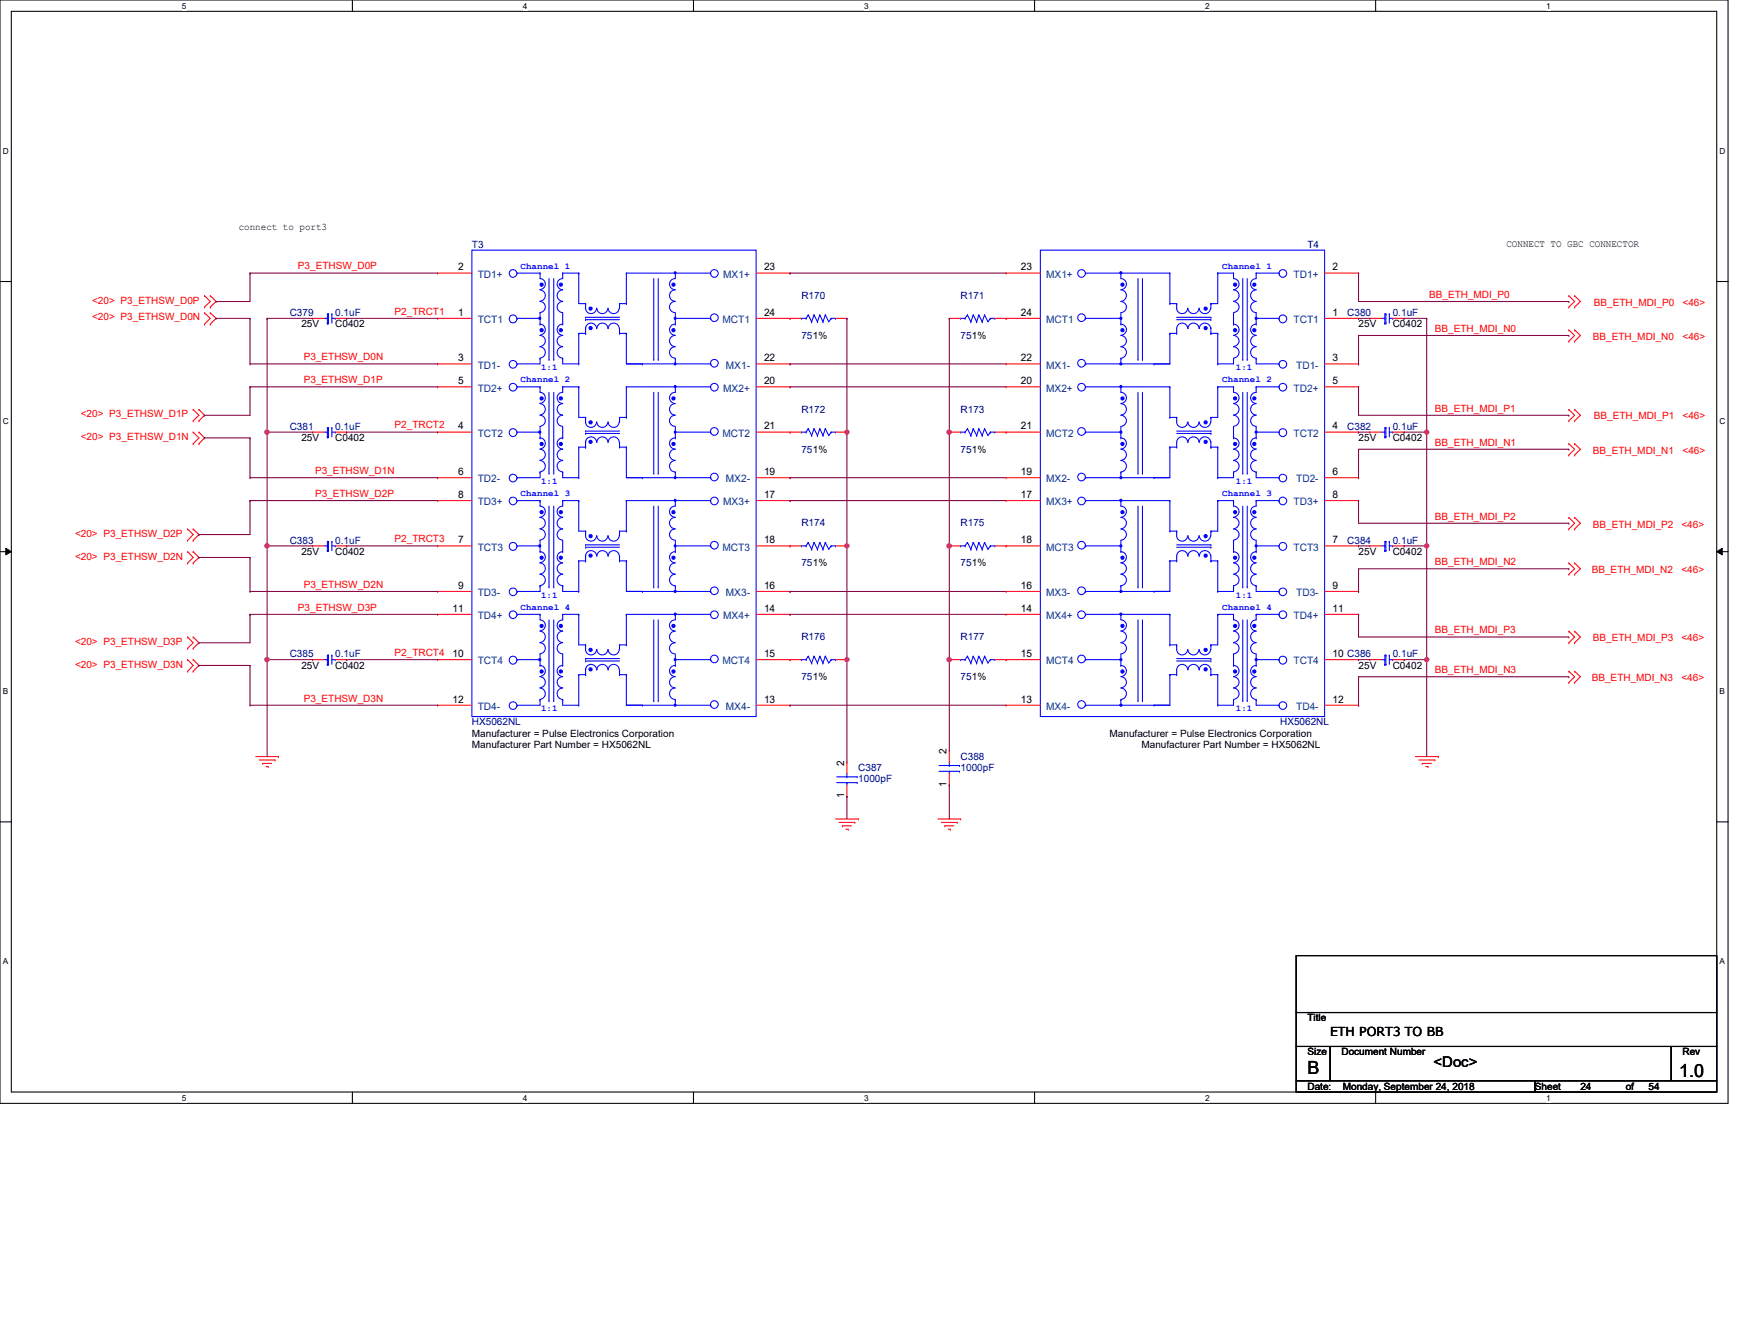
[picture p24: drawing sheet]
<svg xmlns="http://www.w3.org/2000/svg" width="279mm" height="216mm" viewBox="0 0 279 216" stroke-linecap="round" stroke-linejoin="round" font-family="sans-serif">
<defs><g id="words">
<g font-size="2.9">
<text x="210.3" y="172.7">B</text>
<text x="270.1" y="173.1">1.0</text>
</g>
<text font-size="2.4" x="230.6" y="171.5">&lt;Doc&gt;</text>
<text font-size="2" x="214" y="166.6">ETH PORT3 TO BB</text>
<g font-size="1.7">
<text x="73.7" y="43.5">2</text>
<text x="122.9" y="43.5">23</text>
<text x="164.2" y="43.5">23</text>
<text x="214.3" y="43.5">2</text>
<text x="73.7" y="50.8">1</text>
<text x="122.9" y="50.8">24</text>
<text x="164.2" y="50.8">24</text>
<text x="214.3" y="50.8">1</text>
<text x="73.7" y="58.1">3</text>
<text x="122.9" y="58.1">22</text>
<text x="164.2" y="58.1">22</text>
<text x="214.3" y="58.1">3</text>
<text x="73.7" y="61.8">5</text>
<text x="122.9" y="61.8">20</text>
<text x="164.2" y="61.8">20</text>
<text x="214.3" y="61.8">5</text>
<text x="73.7" y="69">4</text>
<text x="122.9" y="69">21</text>
<text x="164.2" y="69">21</text>
<text x="214.3" y="69">4</text>
<text x="73.7" y="76.4">6</text>
<text x="122.9" y="76.4">19</text>
<text x="164.2" y="76.4">19</text>
<text x="214.3" y="76.4">6</text>
<text x="73.7" y="80.1">8</text>
<text x="122.9" y="80.1">17</text>
<text x="164.2" y="80.1">17</text>
<text x="214.3" y="80.1">8</text>
<text x="73.7" y="87.3">7</text>
<text x="122.9" y="87.3">18</text>
<text x="164.2" y="87.3">18</text>
<text x="214.3" y="87.3">7</text>
<text x="73.7" y="94.7">9</text>
<text x="122.9" y="94.7">16</text>
<text x="164.2" y="94.7">16</text>
<text x="214.3" y="94.7">9</text>
<text x="72.8" y="98.3">11</text>
<text x="122.9" y="98.3">14</text>
<text x="164.2" y="98.3">14</text>
<text x="214.3" y="98.3">11</text>
<text x="72.8" y="105.6">10</text>
<text x="122.9" y="105.6">15</text>
<text x="164.2" y="105.6">15</text>
<text x="214.3" y="105.6">10 C386</text>
<text x="72.8" y="112.9">12</text>
<text x="122.9" y="112.9">13</text>
<text x="164.2" y="112.9">13</text>
<text x="214.3" y="112.9">12</text>
<text x="135.8" y="123.1" transform="rotate(-90 135.8 123.1)">2</text>
<text x="152.3" y="121.2" transform="rotate(-90 152.3 121.2)">2</text>
<text x="135.8" y="128.4" transform="rotate(-90 135.8 128.4)">1</text>
<text x="152.3" y="126.5" transform="rotate(-90 152.3 126.5)">1</text>
</g>
<g font-size="1.7" fill="#004080">
<text x="76.8" y="44.7">TD1+</text>
<text x="116.3" y="44.7">MX1+</text>
<text x="168.3" y="44.7">MX1+</text>
<text x="208.1" y="44.7">TD1+</text>
<text x="76.8" y="51.9">TCT1</text>
<text x="116.2" y="51.9">MCT1</text>
<text x="168.3" y="51.9">MCT1</text>
<text x="208.1" y="51.9">TCT1</text>
<text x="76.8" y="59.3">TD1-</text>
<text x="116.8" y="59.3">MX1-</text>
<text x="168.3" y="59.3">MX1-</text>
<text x="208.5" y="59.3">TD1-</text>
<text x="76.8" y="62.9">TD2+</text>
<text x="116.3" y="62.9">MX2+</text>
<text x="168.3" y="62.9">MX2+</text>
<text x="208.1" y="62.9">TD2+</text>
<text x="76.8" y="70.2">TCT2</text>
<text x="116.2" y="70.2">MCT2</text>
<text x="168.3" y="70.2">MCT2</text>
<text x="208.1" y="70.2">TCT2</text>
<text x="76.8" y="77.6">TD2-</text>
<text x="116.8" y="77.6">MX2-</text>
<text x="168.3" y="77.6">MX2-</text>
<text x="208.5" y="77.6">TD2-</text>
<text x="76.8" y="81.2">TD3+</text>
<text x="116.3" y="81.2">MX3+</text>
<text x="168.3" y="81.2">MX3+</text>
<text x="208.1" y="81.2">TD3+</text>
<text x="76.8" y="88.5">TCT3</text>
<text x="116.2" y="88.5">MCT3</text>
<text x="168.3" y="88.5">MCT3</text>
<text x="208.1" y="88.5">TCT3</text>
<text x="76.8" y="95.8">TD3-</text>
<text x="116.8" y="95.8">MX3-</text>
<text x="168.3" y="95.8">MX3-</text>
<text x="208.5" y="95.8">TD3-</text>
<text x="76.8" y="99.5">TD4+</text>
<text x="116.3" y="99.5">MX4+</text>
<text x="168.3" y="99.5">MX4+</text>
<text x="208.1" y="99.5">TD4+</text>
<text x="76.8" y="106.8">TCT4</text>
<text x="116.2" y="106.8">MCT4</text>
<text x="168.3" y="106.8">MCT4</text>
<text x="208.1" y="106.8">TCT4</text>
<text x="76.8" y="114.1">TD4-</text>
<text x="116.8" y="114.1">MX4-</text>
<text x="168.3" y="114.1">MX4-</text>
<text x="208.5" y="114.1">TD4-</text>
</g>
<g font-size="1.6">
<text x="38.4" y="36.9">connect to port3</text>
<text x="242.3" y="39.7">CONNECT TO GBC CONNECTOR</text>
<text x="48.5" y="52.6">25V</text>
<text x="53.9" y="52.6">C0402</text>
<text x="218.5" y="52.6">25V</text>
<text x="224" y="52.6">C0402</text>
<text x="48.5" y="70.9">25V</text>
<text x="53.9" y="70.9">C0402</text>
<text x="218.5" y="70.9">25V</text>
<text x="224" y="70.9">C0402</text>
<text x="48.5" y="89.2">25V</text>
<text x="53.9" y="89.2">C0402</text>
<text x="218.5" y="89.2">25V</text>
<text x="224" y="89.2">C0402</text>
<text x="48.5" y="107.5">25V</text>
<text x="53.9" y="107.5">C0402</text>
<text x="218.5" y="107.5">25V</text>
<text x="224" y="107.5">C0402</text>
<text x="75.9" y="118.5">Manufacturer = Pulse Electronics Corporation</text>
<text x="178.5" y="118.5">Manufacturer = Pulse Electronics Corporation</text>
<text x="75.9" y="120.3">Manufacturer Part Number = HX5062NL</text>
<text x="183.6" y="120.3">Manufacturer Part Number = HX5062NL</text>
<text x="210.3" y="164.2">Title</text>
<text x="210.3" y="169.7">Size</text>
<text x="215.8" y="169.7">Document Number</text>
<text x="270.6" y="169.7">Rev</text>
<text x="210.3" y="175.2">Date:</text>
<text x="216" y="175.2">Monday, September 24, 2018</text>
<text x="246.9" y="175.2">Sheet</text>
<text x="254.2" y="175.2">24</text>
<text x="261.5" y="175.2">of</text>
<text x="265.2" y="175.2">54</text>
</g>
<g font-size="1.6" fill="#000080">
<text x="75.9" y="39.8">T3</text>
<text x="210.3" y="39.8">T4</text>
<text x="46.6" y="50.8">C379</text>
<text x="53.9" y="50.8">0.1uF</text>
<text x="128.9" y="48">R170</text>
<text x="154.5" y="48">R171</text>
<text x="216.7" y="50.8">C380</text>
<text x="224" y="50.8">0.1uF</text>
<text x="128.9" y="54.5">751%</text>
<text x="154.5" y="54.5">751%</text>
<text x="46.6" y="69.1">C381</text>
<text x="53.9" y="69.1">0.1uF</text>
<text x="128.9" y="66.3">R172</text>
<text x="154.5" y="66.3">R173</text>
<text x="216.7" y="69.1">C382</text>
<text x="224" y="69.1">0.1uF</text>
<text x="128.9" y="72.8">751%</text>
<text x="154.5" y="72.8">751%</text>
<text x="46.6" y="87.4">C383</text>
<text x="53.9" y="87.4">0.1uF</text>
<text x="128.9" y="84.6">R174</text>
<text x="154.5" y="84.6">R175</text>
<text x="216.7" y="87.4">C384</text>
<text x="224" y="87.4">0.1uF</text>
<text x="128.9" y="91.1">751%</text>
<text x="154.5" y="91.1">751%</text>
<text x="46.6" y="105.7">C385</text>
<text x="53.9" y="105.7">0.1uF</text>
<text x="128.9" y="102.9">R176</text>
<text x="154.5" y="102.9">R177</text>
<text x="224" y="105.7">0.1uF</text>
<text x="128.9" y="109.3">751%</text>
<text x="154.5" y="109.3">751%</text>
<text x="75.9" y="116.6">HX5062NL</text>
<text x="205.9" y="116.6">HX5062NL</text>
<text x="138" y="124">C387</text>
<text x="138" y="125.8">1000pF</text>
<text x="154.5" y="122.1">C388</text>
<text x="154.5" y="124">1000pF</text>
</g>
<g font-size="1.6" fill="#f00">
<text x="47.9" y="43.3">P3_ETHSW_D0P</text>
<text x="229.9" y="47.9">BB_ETH_MDI_P0</text>
<text x="14.8" y="48.8">&lt;20&gt; P3_ETHSW_D0P</text>
<text x="14.8" y="51.5">&lt;20&gt; P3_ETHSW_D0N</text>
<text x="63.5" y="50.6">P2_TRCT1</text>
<text x="230.8" y="53.3">BB_ETH_MDI_N0</text>
<text x="256.4" y="49.1">BB_ETH_MDI_P0</text>
<text x="270.6" y="49.1">&lt;46&gt;</text>
<text x="48.9" y="57.9">P3_ETHSW_D0N</text>
<text x="256.2" y="54.7">BB_ETH_MDI_N0</text>
<text x="270.6" y="54.7">&lt;46&gt;</text>
<text x="48.9" y="61.6">P3_ETHSW_D1P</text>
<text x="13" y="67.1">&lt;20&gt; P3_ETHSW_D1P</text>
<text x="13" y="70.7">&lt;20&gt; P3_ETHSW_D1N</text>
<text x="63.5" y="68.9">P2_TRCT2</text>
<text x="230.8" y="66.2">BB_ETH_MDI_P1</text>
<text x="230.8" y="71.6">BB_ETH_MDI_N1</text>
<text x="256.4" y="67.4">BB_ETH_MDI_P1</text>
<text x="270.6" y="67.4">&lt;46&gt;</text>
<text x="50.7" y="76.2">P3_ETHSW_D1N</text>
<text x="256.2" y="72.9">BB_ETH_MDI_N1</text>
<text x="270.6" y="72.9">&lt;46&gt;</text>
<text x="50.7" y="79.9">P3_ETHSW_D2P</text>
<text x="230.8" y="83.5">BB_ETH_MDI_P2</text>
<text x="12.1" y="86.3">&lt;20&gt; P3_ETHSW_D2P</text>
<text x="12.1" y="90">&lt;20&gt; P3_ETHSW_D2N</text>
<text x="63.5" y="87.2">P2_TRCT3</text>
<text x="256.2" y="84.8">BB_ETH_MDI_P2</text>
<text x="270.5" y="84.8">&lt;46&gt;</text>
<text x="48.9" y="94.5">P3_ETHSW_D2N</text>
<text x="230.8" y="90.8">BB_ETH_MDI_N2</text>
<text x="256" y="92.2">BB_ETH_MDI_N2</text>
<text x="270.5" y="92.2">&lt;46&gt;</text>
<text x="47.9" y="98.2">P3_ETHSW_D3P</text>
<text x="230.8" y="101.8">BB_ETH_MDI_P3</text>
<text x="12.1" y="103.7">&lt;20&gt; P3_ETHSW_D3P</text>
<text x="12.1" y="107.3">&lt;20&gt; P3_ETHSW_D3N</text>
<text x="63.5" y="105.5">P2_TRCT4</text>
<text x="256.2" y="103.1">BB_ETH_MDI_P3</text>
<text x="270.5" y="103.1">&lt;46&gt;</text>
<text x="48.9" y="112.8">P3_ETHSW_D3N</text>
<text x="230.8" y="108.2">BB_ETH_MDI_N3</text>
<text x="256" y="109.5">BB_ETH_MDI_N3</text>
<text x="270.5" y="109.5">&lt;46&gt;</text>
</g>
<g font-size="1.4" fill="#00f">
<text x="83.7" y="43.2">Channel 1</text>
<text x="196.6" y="43.2">Channel 1</text>
<text x="87" y="59.5">1:1</text>
<text x="198.8" y="59.5">1:1</text>
<text x="83.7" y="61.5">Channel 2</text>
<text x="196.6" y="61.5">Channel 2</text>
<text x="87" y="77.8">1:1</text>
<text x="198.8" y="77.8">1:1</text>
<text x="83.7" y="79.8">Channel 3</text>
<text x="196.6" y="79.8">Channel 3</text>
<text x="83.7" y="98">Channel 4</text>
<text x="87" y="96.1">1:1</text>
<text x="196.6" y="98">Channel 4</text>
<text x="198.8" y="96.1">1:1</text>
<text x="87" y="114.3">1:1</text>
<text x="198.8" y="114.3">1:1</text>
</g>
<g font-size="1.3">
<text x="29.3" y="1.4">5</text>
<text x="84.1" y="1.4">4</text>
<text x="139" y="1.4">3</text>
<text x="193.8" y="1.4">2</text>
<text x="248.7" y="1.4">1</text>
<text x=".5" y="24.7">D</text>
<text x="276.6" y="24.7">D</text>
<text x=".5" y="68.2">C</text>
<text x="276.6" y="68.2">C</text>
<text x=".5" y="111.6">B</text>
<text x="276.6" y="111.6">B</text>
<text x=".5" y="155">A</text>
<text x="276.6" y="155">A</text>
<text x="29.3" y="177">5</text>
<text x="84.1" y="177">4</text>
<text x="139" y="177">3</text>
<text x="193.8" y="177">2</text>
<text x="248.7" y="177">1</text>
</g>
</g></defs>
<path d="M0 0h278v177.4h-278zM1.8 1.8h274.3v173.8h-274.3z" fill="none" stroke="#000" stroke-width=".17"/>
<g fill="#fff">
<path d="M29.3 .2h.7v1.5h-.7z"/>
<path d="M29.3 175.8h.7v1.4h-.7z"/>
</g>
<path d="M56.7 0v1.8M56.7 175.6v1.8" fill="none" stroke="#000" stroke-width=".17"/>
<g fill="#fff">
<path d="M84.1 .2h.7v1.5h-.7z"/>
<path d="M84.1 175.8h.7v1.4h-.7z"/>
</g>
<path d="M111.5 0v1.8M111.5 175.6v1.8" fill="none" stroke="#000" stroke-width=".17"/>
<g fill="#fff">
<path d="M139 .2h.7v1.5h-.7z"/>
<path d="M139 175.8h.7v1.4h-.7z"/>
</g>
<path d="M166.4 0v1.8M166.4 175.6v1.8" fill="none" stroke="#000" stroke-width=".17"/>
<g fill="#fff">
<path d="M193.8 .2h.8v1.5h-.8z"/>
<path d="M193.8 175.8h.8v1.4h-.8z"/>
</g>
<path d="M221.3 0v1.8M221.3 175.6v1.8" fill="none" stroke="#000" stroke-width=".17"/>
<g fill="#fff">
<path d="M248.7 .2h.7v1.5h-.7z"/>
<path d="M248.7 175.8h.7v1.4h-.7z"/>
<path d="M.5 23.5h.9v1.5h-.9z"/>
<path d="M276.6 23.5h.9v1.5h-.9z"/>
<path d="M.5 67h.9v1.5h-.9z"/>
<path d="M276.6 67h.9v1.5h-.9z"/>
</g>
<path d="M0 45.3h1.8M276.1 45.3h1.9" fill="none" stroke="#000" stroke-width=".17"/>
<g fill="#fff">
<path d="M.5 110.4h.8v1.5h-.8z"/>
<path d="M276.6 110.4h.9v1.5h-.9z"/>
</g>
<path d="M0 88.7h1.8M276.1 88.7h1.9" fill="none" stroke="#000" stroke-width=".17"/>
<path d="M.9 88.1l.9 .6-.9 .5zM276.1 88.7l.9-.6v1.1z" fill="#000"/>
<path d="M.9 88.1l.9 .6-.9 .5zM276.1 88.7l.9-.6v1.1z" fill="none" stroke="#000" stroke-width=".16"/>
<g fill="#fff">
<path d="M.5 153.8h.8v1.5h-.8z"/>
<path d="M276.6 153.8h.9v1.5h-.9z"/>
</g>
<path d="M0 132.1h1.8M276.1 132.1h1.9M208.5 153.6h67.6v9.2h-67.6zM208.5 162.8h67.6v5.4h-67.6zM208.5 168.2h5.5v5.5h-5.5zM208.5 173.7h38.4v1.9h-38.4zM214 168.2h54.8v5.5h-54.8zM246.9 173.7h29.2v1.9h-29.2zM268.8 168.2h7.3v5.5h-7.3z" fill="none" stroke="#000" stroke-width=".17"/>
<g fill="none" stroke="#f00" stroke-width=".17">
<path d="M32.9 47.5h.1M32.9 49.4h.1M32.9 50.3h.1M32.9 52.1h.1M32.9 47.5l.9 1-.9 .9M32.9 50.3l.9 .9-.9 .9M33.8 49.4h.1M33.8 47.5h.1M33.8 52.1h.1M33.8 50.3h.1M33.8 47.5l1 1-1 .9M33.8 50.3l1 .9-1 .9"/>
<path d="M50.3 51.2h.1M50.3 51.2h1.8M53.9 51.2h1.9M55.8 51.2h.1M152.7 51.2h.1M152.7 51.2h1.8M160 51.2h1.8M161.8 51.2h.1M220.3 51.2h.1M220.3 51.2h1.9M224 51.2h1.8M225.8 51.2h.1"/>
<path d="M252.3 53h.1M252.3 54.9h.1M252.3 47.5h.1M252.3 49.4h.1M252.3 53l1 .9-1 1M252.3 47.5l1 1-1 .9M253.3 53h.1M253.3 54.9h.1M253.3 47.5h.1M253.3 49.4h.1M253.3 53l.9 .9-.9 1M253.3 47.5l.9 1-.9 .9"/>
<path d="M31.1 65.8h.1M31.1 67.6h.1M31.1 69.5h.1M31.1 71.3h.1M31.1 65.8l.9 1-.9 .8M31.1 69.5l.9 .9-.9 .9M32 67.6h.1M32 65.8h.1M32 71.3h.1M32 69.5h.1M32 65.8l.9 1-.9 .8M32 69.5l.9 .9-.9 .9"/>
<path d="M50.3 69.5h.1M50.3 69.5h1.8M53.9 69.5h1.9M55.8 69.5h.1M127.1 69.5h.1M127.1 69.5h1.8M134.4 69.5h1.8M136.2 69.5h.1M152.7 69.5h.1M152.7 69.5h1.8M160 69.5h1.8M161.8 69.5h.1"/>
<path d="M220.3 69.5h.1M220.3 69.5h1.9M224 69.5h1.8M225.8 69.5h.1M252.3 65.8h.1M252.3 67.6h.1M252.3 71.3h.1M252.3 73.2h.1M252.3 65.8l1 1-1 .8M252.3 71.3l1 .9-1 1M253.3 65.8h.1M253.3 67.6h.1"/>
<path d="M253.3 71.3h.1M253.3 73.2h.1M253.3 65.8l.9 1-.9 .8M253.3 71.3l.9 .9-.9 1M30.2 85h.1M30.2 86.9h.1M30.2 88.7h.1M30.2 90.5h.1M30.2 85l.9 .9-.9 1M30.2 88.7l.9 .9-.9 .9M31.1 86.9h.1M31.1 85h.1"/>
<path d="M31.1 90.5h.1M31.1 88.7h.1M31.1 85l.9 .9-.9 1M31.1 88.7l.9 .9-.9 .9M50.3 87.8h.1M50.3 87.8h1.8M53.9 87.8h1.9M55.8 87.8h.1M127.1 87.8h.1M127.1 87.8h1.8M134.4 87.8h1.8M136.2 87.8h.1"/>
<path d="M152.7 87.8h.1M152.7 87.8h1.8M160 87.8h1.8M161.8 87.8h.1M220.3 87.8h.1M220.3 87.8h1.9M224 87.8h1.8M225.8 87.8h.1M252.3 83.2h.1M252.3 85h.1M252.3 90.5h.1M252.3 92.3h.1"/>
<path d="M252.3 83.2l1 .9-1 .9M252.3 90.5l1 .9-1 .9M253.3 83.2h.1M253.3 85h.1M253.3 90.5h.1M253.3 92.3h.1M253.3 83.2l.9 .9-.9 .9M253.3 90.5l.9 .9-.9 .9M30.2 102.4h.1M30.2 104.2h.1M30.2 106h.1M30.2 107.9h.1"/>
<path d="M30.2 102.4l.9 .9-.9 .9M30.2 106l.9 1-.9 .9M31.1 104.2h.1M31.1 102.4h.1M31.1 107.9h.1M31.1 106h.1M31.1 102.4l.9 .9-.9 .9M31.1 106l.9 1-.9 .9M50.3 106h.1M50.3 106h1.8M53.9 106h1.9M55.8 106h.1"/>
<path d="M127.1 106h.1M127.1 106h1.8M134.4 106h1.8M136.2 106h.1M152.7 106h.1M152.7 106h1.8M160 106h1.8M161.8 106h.1M252.3 101.5h.1M252.3 103.3h.1M252.3 107.9h.1M252.3 109.7h.1"/>
<path d="M252.3 101.5l1 .9-1 .9M252.3 107.9l1 .9-1 .9M253.3 101.5h.1M253.3 103.3h.1M253.3 107.9h.1M253.3 109.7h.1M253.3 101.5l.9 .9-.9 .9M253.3 107.9l.9 .9-.9 .9M41.1 121.6h3.7M41.7 122.2h2.5M42.2 122.7h.1M42.2 122.7h1.5"/>
<path d="M42.8 123.2h.3M43.1 123.2h.1M44.2 122.2h.1M44.8 121.6h.1M134.4 131.7h3.6M135 132.2h2.5M135.5 132.8h.1M135.5 132.8h1.4M136.1 133.3h.3M136.2 128h.1M136.2 122.5h.1M136.2 122.5v1.8"/>
<path d="M136.2 126.2v1.8M136.4 133.3h.1M137.5 132.2h.1M138 131.7h.1M150.9 131.7h3.6M151.4 132.2h2.6M152 132.8h.1M152 132.8h1.4M152.5 133.3h.4M152.7 126.2h.1M152.7 120.7h.1M152.7 120.7v1.8"/>
<path d="M152.7 124.3v1.9M152.9 133.3h.1M154 132.2h.1M154.5 131.7h.1M227.7 121.6h3.7M228.2 122.2h2.6M228.8 122.7h.1M228.8 122.7h1.5M229.3 123.2h.4M229.7 123.2h.1M230.8 122.2h.1M231.4 121.6h.1"/>
</g>
<g fill="none" stroke="#00f" stroke-width=".17">
<path d="M52.1 51.2h.6M52.7 51.2h.1M52.7 51.9h.1M52.8 51.9h.1M52.8 50.5h.1M52.8 50.5h-.1v1.4M52.8 50.5v1.4M53.4 50.5h.1M53.4 51.2h.5M53.4 50.5v1.4M53.9 51.2h.1M86.9 43.9h.1"/>
<path d="M86.9 43.9v.9M90.5 48.5a.89 .89 0 0 0-.9 .9 .89 .89 0 0 0 .9 .8M90.5 43.9h.1M90.5 53.9a.89 .89 0 0 0-.9 .9 .89 .89 0 0 0 .9 .9M90.5 43.9v.9M94.2 48.8h.1M94.2 48.8v.8M154.5 51.2h.1M154.5 51.2h.7M155.2 51.2h.1M155.6 50.6h.1M155.6 50.6l.6 1.1"/>
<path d="M155.6 50.6l-.4 .6M156.2 51.7h.1M156.5 50.6h.1M156.5 50.6l-.3 1.1M156.5 50.6l.6 1.1M157.1 51.7h.1M157.4 50.6h.1M157.4 50.6l.6 1.1M157.4 50.6l-.3 1.1M158 51.7h.1M158.4 50.6h.1M158.4 50.6l-.4 1.1"/>
<path d="M158.4 50.6l.5 1.1 .4-.5M159.3 51.2h.1M159.3 51.2h.7M160 51.2h.1M222.2 51.2h.6M222.8 51.2h.1M222.8 51.9h.1M222.9 51.9h.1M222.9 50.5h.1M222.9 50.5h-.1v1.4M222.9 50.5v1.4M223.5 50.5h.1"/>
<path d="M223.5 51.2h.5M223.5 50.5v1.4M224 51.2h.1M52.1 69.5h.6M52.7 69.5h.1M52.7 70.2h.1M52.8 70.2h.1M52.8 68.7h.1M52.8 68.7h-.1v1.5M52.8 68.7v1.5M53.4 68.7h.1M53.4 69.5h.5"/>
<path d="M53.4 68.7v1.5M53.9 69.5h.1M128.9 69.5h.1M128.9 69.5h.8M129.7 69.5h.1M130 68.9h.1M130 68.9l.6 1.1M130 68.9l-.3 .6M130.6 70h.1M130.9 68.9h.1M130.9 68.9l-.3 1.1M130.9 68.9l.6 1.1"/>
<path d="M131.5 70h.1M131.9 68.9h.1M131.9 68.9l.5 1.1M131.9 68.9l-.4 1.1M132.4 70h.1M132.8 68.9h.1M132.8 68.9l-.4 1.1M132.8 68.9l.5 1.1 .4-.5M133.7 69.5h.1M133.7 69.5h.7M134.4 69.5h.1M154.5 69.5h.1"/>
<path d="M154.5 69.5h.7M155.2 69.5h.1M155.6 68.9h.1M155.6 68.9l.6 1.1M155.6 68.9l-.4 .6M156.2 70h.1M156.5 68.9h.1M156.5 68.9l-.3 1.1M156.5 68.9l.6 1.1M157.1 70h.1M157.4 68.9h.1M157.4 68.9l.6 1.1"/>
<path d="M157.4 68.9l-.3 1.1M158 70h.1M158.4 68.9h.1M158.4 68.9l-.4 1.1M158.4 68.9l.5 1.1 .4-.5M159.3 69.5h.1M159.3 69.5h.7M160 69.5h.1M222.2 69.5h.6M222.8 69.5h.1M222.8 70.2h.1M222.9 70.2h.1"/>
<path d="M222.9 68.7h.1M222.9 68.7h-.1v1.5M222.9 68.7v1.5M223.5 68.7h.1M223.5 68.7v1.5M223.5 69.5h.5M224 69.5h.1M52.1 87.8h.6M52.7 87.8h.1M52.7 88.5h.1M52.8 88.5h.1M52.8 87h.1"/>
<path d="M52.8 87h-.1v1.5M52.8 87v1.5M53.4 87h.1M53.4 87.8h.5M53.4 87v1.5M53.9 87.8h.1M128.9 87.8h.1M128.9 87.8h.8M129.7 87.8h.1M130 87.2h.1M130 87.2l.6 1.1M130 87.2l-.3 .6"/>
<path d="M130.6 88.3h.1M130.9 87.2h.1M130.9 87.2l-.3 1.1M130.9 87.2l.6 1.1M131.5 88.3h.1M131.9 87.2h.1M131.9 87.2l.5 1.1M131.9 87.2l-.4 1.1M132.4 88.3h.1M132.8 87.2h.1M132.8 87.2l-.4 1.1M132.8 87.2l.5 1.1 .4-.5"/>
<path d="M133.7 87.8h.1M133.7 87.8h.7M134.4 87.8h.1M154.5 87.8h.1M154.5 87.8h.7M155.2 87.8h.1M155.6 87.2h.1M155.6 87.2l.6 1.1M155.6 87.2l-.4 .6M156.2 88.3h.1M156.5 87.2h.1M156.5 87.2l-.3 1.1"/>
<path d="M156.5 87.2l.6 1.1M157.1 88.3h.1M157.4 87.2h.1M157.4 87.2l.6 1.1M157.4 87.2l-.3 1.1M158 88.3h.1M158.4 87.2h.1M158.4 87.2l-.4 1.1M158.4 87.2l.5 1.1 .4-.5M159.3 87.8h.1M159.3 87.8h.7M160 87.8h.1"/>
<path d="M222.2 87.8h.6M222.8 87.8h.1M222.8 88.5h.1M222.9 88.5h.1M222.9 87h.1M222.9 87h-.1v1.5M222.9 87v1.5M223.5 87h.1M223.5 87.8h.5M223.5 87v1.5M224 87.8h.1M52.1 106h.6"/>
<path d="M52.7 106h.1M52.7 106.8h.1M52.8 106.8h.1M52.8 105.3h.1M52.8 105.3h-.1v1.5M52.8 105.3v1.5M53.4 105.3h.1M53.4 106h.5M53.4 105.3v1.5M53.9 106h.1M128.9 106h.1M128.9 106h.8"/>
<path d="M129.7 106h.1M130 105.5h.1M130 105.5l.6 1.1M130 105.5l-.3 .5M130.6 106.6h.1M130.9 105.5h.1M130.9 105.5l-.3 1.1M130.9 105.5l.6 1.1M131.5 106.6h.1M131.9 105.5h.1M131.9 105.5l.5 1.1M131.9 105.5l-.4 1.1"/>
<path d="M132.4 106.6h.1M132.8 105.5h.1M132.8 105.5l-.4 1.1M132.8 105.5l.5 1.1 .4-.6M133.7 106h.1M133.7 106h.7M134.4 106h.1M154.5 106h.1M154.5 106h.7M155.2 106h.1M155.6 105.5h.1M155.6 105.5l.6 1.1"/>
<path d="M155.6 105.5l-.4 .5M156.2 106.6h.1M156.5 105.5h.1M156.5 105.5l-.3 1.1M156.5 105.5l.6 1.1M157.1 106.6h.1M157.4 105.5h.1M157.4 105.5l.6 1.1M157.4 105.5l-.3 1.1M158 106.6h.1M158.4 105.5h.1M158.4 105.5l-.4 1.1"/>
<path d="M158.4 105.5l.5 1.1 .4-.6M159.3 106h.1M159.3 106h.7M160 106h.1M134.6 124.9h3.3M134.6 125.8h3.3M136.2 125.8h.1M136.2 124.9h.1M136.2 124.3v.6M136.2 125.8v.4M137.9 124.9h.1M137.9 125.8h.1"/>
<path d="M151 123.1h3.3M151 124h3.3M152.7 124h.1M152.7 123.1h.1M152.7 122.5v.6M152.7 124v.3M154.3 123.1h.1M154.3 124h.1"/>
</g>
<circle cx="87.1" cy="45.8" r=".26" fill="#00f"/>
<g fill="none" stroke="#00f" stroke-width=".17">
<path d="M83.2 58.5h.1M83.2 58.5h3.7M88.3 57.8h.1M88.3 44.8v13"/>
<circle cx="87.1" cy="45.8" r=".26"/>
</g>
<circle cx="90.2" cy="53.1" r=".26" fill="#00f"/>
<circle cx="90.2" cy="53.1" r=".26" fill="none" stroke="#00f" stroke-width=".17"/>
<circle cx="87.1" cy="53.1" r=".26" fill="#00f"/>
<g fill="none" stroke="#00f" stroke-width=".17">
<path d="M83.2 43.9h.1M83.2 43.9h3.7M86.9 57.6h.1M86.9 57.6v.9M90.5 57.6h.1M90.5 55.8a.91 .91 0 0 0-.9 .9 .91 .91 0 0 0 .9 .9M90.5 57.6v.9M94.2 52.8a.89 .89 0 0 1 .9-.9 .89 .89 0 0 1 .9 .9M97.8 52.8a.89 .89 0 0 1 .9-.9 .89 .89 0 0 1 .9 .9M100.8 43.9h13.5M114.3 43.9h.1"/>
<circle cx="87.1" cy="53.1" r=".26"/>
</g>
<circle cx="95" cy="52.7" r=".26" fill="#00f"/>
<g fill="none" stroke="#00f" stroke-width=".17">
<path d="M83.2 51.2h.1M83.2 51.2h3.7M86.9 55.8a.91 .91 0 0 1 .8 .9 .91 .91 0 0 1-.9 .9M86.9 52.1a.89 .89 0 0 1 .8 .9 .89 .89 0 0 1-.9 .9M86.9 46.6a.91 .91 0 0 1 .8 .9 .91 .91 0 0 1-.9 .9M86.9 48.5a.89 .89 0 0 1 .8 .9 .89 .89 0 0 1-.9 .8M86.9 53.9a.89 .89 0 0 1 .8 .9 .89 .89 0 0 1-.9 .9M90.5 44.8a.89 .89 0 0 0-.9 .9 .89 .89 0 0 0 .9 .9M90.5 52.1a.89 .89 0 0 0-.9 .9 .89 .89 0 0 0 .9 .9M94.2 53.6h.1M94.2 51h.1M94.2 51.4h.1"/>
<path d="M94.2 52.7v.9M94.2 51h5.5M94.2 51.4h5.5M96 49.5a.89 .89 0 0 1-.9 .9 .89 .89 0 0 1-.9-.8M96 52.8a.89 .89 0 0 1 .9-.9 .89 .89 0 0 1 .9 .9M97.8 49.5a.89 .89 0 0 1-.9 .9 .89 .89 0 0 1-.9-.8M99.6 49.5a.89 .89 0 0 1-.9 .9 .89 .89 0 0 1-.9-.8M99.7 53.6h.1M99.7 48.8h.1M99.7 48.8v.8M99.7 52.8v.8M100.8 58.5h2.5"/>
<path d="M103.3 58.5h.1"/>
<circle cx="95" cy="52.7" r=".26"/>
</g>
<circle cx="90.2" cy="45.8" r=".26" fill="#00f"/>
<g fill="none" stroke="#00f" stroke-width=".17">
<path d="M90.5 46.6a.91 .91 0 0 0-.9 .9 .91 .91 0 0 0 .9 .9"/>
<circle cx="90.2" cy="45.8" r=".26"/>
</g>
<circle cx="95" cy="49.6" r=".26" fill="#00f"/>
<g fill="none" stroke="#00f" stroke-width=".17">
<path d="M86.9 44.8a.89 .89 0 0 1 .8 .9 .89 .89 0 0 1-.9 .9M86.9 52.1h.1M86.9 50.3v1.8M89.1 57.8h.1M89.1 44.8v13M90.5 52.1h.1M90.5 50.3v1.8M90.5 43.9h2.6M90.5 58.5h2.6M93.1 43.9h.1M93.1 58.5h.1M93.1 53.6h.1"/>
<path d="M93.1 43.9v4.9h1.1M93.1 53.6v4.9M93.1 53.6h1.1M94.2 48.8h.1M94.2 53.6h.1M99.7 48.8h1.1M99.7 53.6h1.1M100.8 48.8h.1M100.8 43.9h.1M100.8 53.6h.1M100.8 53.6v4.9h13.5M100.8 43.9v4.9"/>
<path d="M105.2 57.8h.1M105.2 44.8v13M105.9 57.8h.1M105.9 44.8v13M108.6 52.1a.89 .89 0 0 0-.9 .9 .89 .89 0 0 0 .9 .9M108.6 57.6h.1M108.6 48.5a.89 .89 0 0 0-.9 .8 .89 .89 0 0 0 .9 .9M108.6 57.6v.9M114.3 58.5h.1"/>
<circle cx="95" cy="49.6" r=".26"/>
</g>
<circle cx="108.3" cy="53.1" r=".26" fill="#00f"/>
<g fill="none" stroke="#00f" stroke-width=".17">
<path d="M108.6 44.8a.89 .89 0 0 0-.9 .9 .89 .89 0 0 0 .9 .9M108.6 46.6a.91 .91 0 0 0-.9 .9 .91 .91 0 0 0 .9 .9"/>
<circle cx="108.3" cy="53.1" r=".26"/>
</g>
<circle cx="108.3" cy="45.8" r=".26" fill="#00f"/>
<g fill="none" stroke="#00f" stroke-width=".17">
<path d="M108.6 55.8a.91 .91 0 0 0-.9 .8 .91 .91 0 0 0 .9 1M108.6 53.9a.89 .89 0 0 0-.9 .9 .89 .89 0 0 0 .9 .9M108.6 43.9h.1M108.6 43.9v.9M108.6 51.2h5.7M114.3 51.2h.1"/>
<circle cx="82.5" cy="51.3" r=".63"/>
<circle cx="82.5" cy="44" r=".62"/>
<circle cx="82.5" cy="58.6" r=".62"/>
<circle cx="108.3" cy="45.8" r=".26"/>
</g>
<path d="M108.5 51h.2v.3h-.2z" fill-rule="evenodd" fill="#00f"/>
<path d="M108.5 51h.2v.3h-.2z" fill="none" stroke="#00f" stroke-width=".17"/>
<path d="M86.7 51h.2v.3h-.2z" fill-rule="evenodd" fill="#00f"/>
<g fill="none" stroke="#00f" stroke-width=".17">
<path d="M86.7 51h.2v.3h-.2z"/>
<circle cx="114.9" cy="44" r=".62"/>
<circle cx="114.9" cy="58.4" r=".62"/>
<circle cx="114.9" cy="51.1" r=".62"/>
</g>
<path d="M108.5 43.7h.2v.3h-.2z" fill-rule="evenodd" fill="#00f"/>
<path d="M108.5 43.7h.2v.3h-.2z" fill="none" stroke="#00f" stroke-width=".17"/>
<path d="M108.5 58.4h.2v.2h-.2z" fill-rule="evenodd" fill="#00f"/>
<g fill="none" stroke="#00f" stroke-width=".17">
<path d="M108.5 58.4h.2v.2h-.2zM108.6 52.1h.1M108.6 50.3v1.8M86.9 72.2a.89 .89 0 0 1 .8 .9 .89 .89 0 0 1-.9 .9M86.9 70.4h.1M86.9 68.6v1.8M90.5 70.4a.89 .89 0 0 0-.9 .9 .89 .89 0 0 0 .9 .9M90.5 75.9h.1M90.5 66.8a.89 .89 0 0 0-.9 .8 .89 .89 0 0 0 .9 .9M90.5 75.9v.9M93.1 71.9h1.1M94.2 71.9h.1"/>
<path d="M94.2 67.1h.1M94.2 71.1a.89 .89 0 0 1 .9-.9 .89 .89 0 0 1 .9 .9M94.2 67.1v.8M100.8 62.2h13.5M100.8 76.8h2.5M103.3 76.8h.1M105.2 76.1h.1M105.2 63.1v13M108.6 66.8a.89 .89 0 0 0-.9 .8 .89 .89 0 0 0 .9 .9M108.6 70.4a.89 .89 0 0 0-.9 .9 .89 .89 0 0 0 .9 .9M114.3 62.2h.1"/>
<circle cx="82.5" cy="76.8" r=".62"/>
</g>
<path d="M108.5 69.3h.2v.3h-.2z" fill-rule="evenodd" fill="#00f"/>
<path d="M94.2 69.7h.1M94.2 69.7h5.5M105.9 76.1h.1M105.9 63.1v13M108.5 69.3h.2v.3h-.2zM108.6 75.9h.1M108.6 75.9v.9" fill="none" stroke="#00f" stroke-width=".17"/>
<circle cx="87.1" cy="71.4" r=".26" fill="#00f"/>
<g fill="none" stroke="#00f" stroke-width=".17">
<path d="M86.9 66.8a.89 .89 0 0 1 .8 .9 .89 .89 0 0 1-.9 .8M86.9 63.1a.89 .89 0 0 1 .8 .9 .89 .89 0 0 1-.9 .9M96 71.1a.89 .89 0 0 1 .9-.9 .89 .89 0 0 1 .9 .9M97.8 67.8a.89 .89 0 0 1-.9 .9 .89 .89 0 0 1-.9-.8M99.7 71.9h.1M99.7 71.1v.8M100.8 62.2h.1M100.8 62.2v4.9M108.6 62.2h.1M108.6 62.2v.9"/>
<circle cx="82.5" cy="62.2" r=".62"/>
<circle cx="87.1" cy="71.4" r=".26"/>
<circle cx="114.9" cy="76.7" r=".62"/>
</g>
<circle cx="90.2" cy="71.4" r=".26" fill="#00f"/>
<g fill="none" stroke="#00f" stroke-width=".17">
<path d="M83.2 76.8h.1M83.2 76.8h3.7M88.3 76.1h.1M88.3 63.1v13M89.1 76.1h.1M89.1 63.1v13M90.5 63.1a.89 .89 0 0 0-.9 .9 .89 .89 0 0 0 .9 .9M90.5 70.4h.1M90.5 68.6v1.8M90.5 62.2h2.6M93.1 62.2h.1M94.2 69.3h.1"/>
<path d="M94.2 71.9h.1M94.2 69.3h5.5M94.2 71v.9M99.6 67.8a.89 .89 0 0 1-.9 .9 .89 .89 0 0 1-.9-.8M108.6 70.4h.1M108.6 68.6v1.8"/>
<circle cx="90.2" cy="71.4" r=".26"/>
</g>
<circle cx="95" cy="67.9" r=".26" fill="#00f"/>
<g fill="none" stroke="#00f" stroke-width=".17">
<path d="M86.9 64.9a.91 .91 0 0 1 .8 .9 .91 .91 0 0 1-.9 .9M93.1 71.9h.1M93.1 71.9v4.9"/>
<circle cx="95" cy="67.9" r=".26"/>
</g>
<path d="M108.5 76.7h.2v.2h-.2z" fill-rule="evenodd" fill="#00f"/>
<path d="M90.5 64.9a.91 .91 0 0 0-.9 .9 .91 .91 0 0 0 .9 .9M93.1 67.1h1.1M94.2 67.1h.1M99.7 67.1h1.1M100.8 67.1h.1M100.8 76.8h13.5M108.5 76.7h.2v.2h-.2zM108.6 69.5h5.7M114.3 76.8h.1M114.3 69.5h.1" fill="none" stroke="#00f" stroke-width=".17"/>
<circle cx="87.1" cy="64.1" r=".26" fill="#00f"/>
<circle cx="87.1" cy="64.1" r=".26" fill="none" stroke="#00f" stroke-width=".17"/>
<circle cx="95" cy="71" r=".26" fill="#00f"/>
<g fill="none" stroke="#00f" stroke-width=".17">
<path d="M108.6 72.2a.89 .89 0 0 0-.9 .9 .89 .89 0 0 0 .9 .9"/>
<circle cx="95" cy="71" r=".26"/>
<circle cx="114.9" cy="62.2" r=".62"/>
</g>
<circle cx="90.2" cy="64.1" r=".26" fill="#00f"/>
<g fill="none" stroke="#00f" stroke-width=".17">
<circle cx="90.2" cy="64.1" r=".26"/>
<circle cx="114.9" cy="69.4" r=".62"/>
</g>
<path d="M108.5 62h.2v.3h-.2z" fill-rule="evenodd" fill="#00f"/>
<g fill="none" stroke="#00f" stroke-width=".17">
<path d="M83.2 62.2h.1M83.2 62.2h3.7M86.9 62.2h.1M86.9 70.4a.89 .89 0 0 1 .8 .9 .89 .89 0 0 1-.9 .9M86.9 62.2v.9M90.5 74a.91 .91 0 0 0-.9 1 .91 .91 0 0 0 .9 .9M90.5 72.2a.89 .89 0 0 0-.9 .9 .89 .89 0 0 0 .9 .9M96 67.8a.89 .89 0 0 1-.9 .9 .89 .89 0 0 1-.9-.8M99.7 67.1h.1M99.7 67.1v.8M100.8 71.9h.1M100.8 71.9v4.9"/>
<path d="M108.5 62h.2v.3h-.2zM108.6 74a.91 .91 0 0 0-.9 .9 .91 .91 0 0 0 .9 1"/>
<circle cx="82.5" cy="69.5" r=".63"/>
</g>
<circle cx="108.3" cy="64.1" r=".26" fill="#00f"/>
<g fill="none" stroke="#00f" stroke-width=".17">
<path d="M90.5 62.2h.1M90.5 62.2v.9M99.7 71.9h1.1M100.8 71.9h.1"/>
<circle cx="108.3" cy="64.1" r=".26"/>
</g>
<path d="M86.7 69.3h.2v.3h-.2z" fill-rule="evenodd" fill="#00f"/>
<g fill="none" stroke="#00f" stroke-width=".17">
<path d="M83.2 69.5h.1M83.2 69.5h3.7M86.7 69.3h.2v.3h-.2zM86.9 75.9h.1M86.9 74a.91 .91 0 0 1 .8 1 .91 .91 0 0 1-.9 .9M86.9 75.9v.9M90.5 76.8h2.6M93.1 76.8h.1M93.1 62.2h.1M93.1 62.2v4.9M97.8 71.1a.89 .89 0 0 1 .9-.9 .89 .89 0 0 1 .9 .9M108.6 64.9a.91 .91 0 0 0-.9 .9 .91 .91 0 0 0 .9 .9"/>
<path d="M108.6 63.1a.89 .89 0 0 0-.9 .8 .89 .89 0 0 0 .9 1"/>
</g>
<circle cx="108.3" cy="71.4" r=".26" fill="#00f"/>
<g fill="none" stroke="#00f" stroke-width=".17">
<path d="M86.9 90.5a.89 .89 0 0 1 .8 .9 .89 .89 0 0 1-.9 .9M86.9 88.7h.1M86.9 86.9v1.8M90.5 88.7a.89 .89 0 0 0-.9 .9 .89 .89 0 0 0 .9 .9M90.5 94.2h.1M90.5 85a.89 .89 0 0 0-.9 .9 .89 .89 0 0 0 .9 .9M90.5 94.2v.9M93.1 90.2h1.1M94.2 90.2h.1M94.2 85.4h.1M94.2 89.4a.89 .89 0 0 1 .9-.9 .89 .89 0 0 1 .9 .9M94.2 85.4v.7"/>
<path d="M100.8 80.5h13.5M100.8 95.1h2.5M103.3 95.1h.1M105.2 94.4h.1M105.2 81.4v13M108.6 85a.89 .89 0 0 0-.9 .9 .89 .89 0 0 0 .9 .9M108.6 88.7a.89 .89 0 0 0-.9 .9 .89 .89 0 0 0 .9 .9M114.3 80.5h.1"/>
<circle cx="108.3" cy="71.4" r=".26"/>
<circle cx="82.5" cy="95.1" r=".62"/>
</g>
<path d="M108.5 87.6h.2v.3h-.2z" fill-rule="evenodd" fill="#00f"/>
<path d="M94.2 88h.1M94.2 88h5.5M105.9 94.4h.1M105.9 81.4v13M108.5 87.6h.2v.3h-.2zM108.6 94.2h.1M108.6 94.2v.9" fill="none" stroke="#00f" stroke-width=".17"/>
<circle cx="87.1" cy="89.7" r=".26" fill="#00f"/>
<g fill="none" stroke="#00f" stroke-width=".17">
<path d="M86.9 85a.89 .89 0 0 1 .8 1 .89 .89 0 0 1-.9 .8M86.9 81.4a.89 .89 0 0 1 .8 .9 .89 .89 0 0 1-.9 .8M96 89.4a.89 .89 0 0 1 .9-.9 .89 .89 0 0 1 .9 .9M97.8 86.1a.89 .89 0 0 1-.9 .9 .89 .89 0 0 1-.9-.9M99.7 90.2h.1M99.7 89.4v.8M100.8 80.5h.1M100.8 80.5v4.9M108.6 80.5h.1M108.6 80.5v.9"/>
<circle cx="82.5" cy="80.5" r=".62"/>
<circle cx="87.1" cy="89.7" r=".26"/>
<circle cx="114.9" cy="95" r=".62"/>
</g>
<circle cx="90.2" cy="89.7" r=".26" fill="#00f"/>
<g fill="none" stroke="#00f" stroke-width=".17">
<path d="M83.2 95.1h.1M83.2 95.1h3.7M88.3 94.4h.1M88.3 81.4v13M89.1 94.4h.1M89.1 81.4v13M90.5 81.4a.89 .89 0 0 0-.9 .9 .89 .89 0 0 0 .9 .8M90.5 88.7h.1M90.5 86.9v1.8M90.5 80.5h2.6M93.1 80.5h.1M94.2 87.6h.1"/>
<path d="M94.2 90.2h.1M94.2 87.6h5.5M94.2 89.2v1M99.6 86.1a.89 .89 0 0 1-.9 .9 .89 .89 0 0 1-.9-.9M108.6 88.7h.1M108.6 86.9v1.8"/>
<circle cx="90.2" cy="89.7" r=".26"/>
</g>
<circle cx="95" cy="86.2" r=".26" fill="#00f"/>
<g fill="none" stroke="#00f" stroke-width=".17">
<path d="M86.9 83.2a.91 .91 0 0 1 .8 .9 .91 .91 0 0 1-.9 .9M93.1 90.2h.1M93.1 90.2v4.9"/>
<circle cx="95" cy="86.2" r=".26"/>
</g>
<path d="M108.5 94.9h.2v.3h-.2z" fill-rule="evenodd" fill="#00f"/>
<path d="M90.5 83.2a.91 .91 0 0 0-.9 .9 .91 .91 0 0 0 .9 .9M93.1 85.4h1.1M94.2 85.4h.1M99.7 85.4h1.1M100.8 85.4h.1M100.8 95.1h13.5M108.5 94.9h.2v.3h-.2zM108.6 87.8h5.7M114.3 95.1h.1M114.3 87.8h.1" fill="none" stroke="#00f" stroke-width=".17"/>
<circle cx="87.1" cy="82.3" r=".26" fill="#00f"/>
<circle cx="87.1" cy="82.3" r=".26" fill="none" stroke="#00f" stroke-width=".17"/>
<circle cx="95" cy="89.3" r=".26" fill="#00f"/>
<g fill="none" stroke="#00f" stroke-width=".17">
<path d="M108.6 90.5a.89 .89 0 0 0-.9 .9 .89 .89 0 0 0 .9 .9"/>
<circle cx="95" cy="89.3" r=".26"/>
<circle cx="114.9" cy="80.5" r=".62"/>
</g>
<circle cx="90.2" cy="82.3" r=".26" fill="#00f"/>
<g fill="none" stroke="#00f" stroke-width=".17">
<circle cx="90.2" cy="82.3" r=".26"/>
<circle cx="114.9" cy="87.6" r=".62"/>
</g>
<path d="M108.5 80.3h.2v.2h-.2z" fill-rule="evenodd" fill="#00f"/>
<g fill="none" stroke="#00f" stroke-width=".17">
<path d="M83.2 80.5h.1M83.2 80.5h3.7M86.9 80.5h.1M86.9 88.7a.89 .89 0 0 1 .8 .9 .89 .89 0 0 1-.9 .9M86.9 80.5v.9M90.5 92.3a.91 .91 0 0 0-.9 .9 .91 .91 0 0 0 .9 .9M90.5 90.5a.89 .89 0 0 0-.9 .9 .89 .89 0 0 0 .9 .9M96 86.1a.89 .89 0 0 1-.9 .9 .89 .89 0 0 1-.9-.9M99.7 85.4h.1M99.7 85.4v.7M100.8 90.2h.1M100.8 90.2v4.9"/>
<path d="M108.5 80.3h.2v.2h-.2zM108.6 92.3a.91 .91 0 0 0-.9 .9 .91 .91 0 0 0 .9 .9"/>
<circle cx="82.5" cy="87.8" r=".63"/>
</g>
<circle cx="108.3" cy="82.3" r=".26" fill="#00f"/>
<g fill="none" stroke="#00f" stroke-width=".17">
<path d="M90.5 80.5h.1M90.5 80.5v.9M99.7 90.2h1.1M100.8 90.2h.1"/>
<circle cx="108.3" cy="82.3" r=".26"/>
</g>
<path d="M86.7 87.6h.2v.3h-.2z" fill-rule="evenodd" fill="#00f"/>
<g fill="none" stroke="#00f" stroke-width=".17">
<path d="M83.2 87.8h.1M83.2 87.8h3.7M86.7 87.6h.2v.3h-.2zM86.9 94.2h.1M86.9 92.3a.91 .91 0 0 1 .8 1 .91 .91 0 0 1-.9 .8M86.9 94.2v.9M90.5 95.1h2.6M93.1 95.1h.1M93.1 80.5h.1M93.1 80.5v4.9M97.8 89.4a.89 .89 0 0 1 .9-.9 .89 .89 0 0 1 .9 .9M108.6 83.2a.91 .91 0 0 0-.9 .9 .91 .91 0 0 0 .9 .9"/>
<path d="M108.6 81.4a.89 .89 0 0 0-.9 .8 .89 .89 0 0 0 .9 .9"/>
</g>
<circle cx="108.3" cy="89.7" r=".26" fill="#00f"/>
<g fill="none" stroke="#00f" stroke-width=".17">
<path d="M100.8 98.8h13.5M105.2 99.7v12.9M114.3 98.8h.1M86.9 108.8a.89 .89 0 0 1 .8 .9 .89 .89 0 0 1-.9 .9M86.9 107h.1M86.9 105.2v1.8M90.5 107a.89 .89 0 0 0-.9 .9 .89 .89 0 0 0 .9 .9M90.5 112.5h.1M90.5 103.3a.89 .89 0 0 0-.9 .9 .89 .89 0 0 0 .9 .9M90.5 112.5v.9M93.1 108.5h1.1M94.2 108.5h.1"/>
<path d="M94.2 103.7h.1M94.2 107.7a.89 .89 0 0 1 .9-.9 .89 .89 0 0 1 .9 .9M94.2 103.7v.7M100.8 113.4h2.5M103.3 113.4h.1M105.2 112.6h.1M108.6 103.3a.89 .89 0 0 0-.9 .9 .89 .89 0 0 0 .9 .9M108.6 107a.89 .89 0 0 0-.9 .8 .89 .89 0 0 0 .9 1"/>
<circle cx="108.3" cy="89.7" r=".26"/>
<circle cx="82.5" cy="113.4" r=".62"/>
</g>
<path d="M108.5 105.9h.2v.3h-.2z" fill-rule="evenodd" fill="#00f"/>
<path d="M105.9 99.7v12.9M94.2 106.3h.1M94.2 106.3h5.5M105.9 112.6h.1M108.5 105.9h.2v.3h-.2zM108.6 112.5h.1M108.6 112.5v.9" fill="none" stroke="#00f" stroke-width=".17"/>
<circle cx="87.1" cy="108" r=".26" fill="#00f"/>
<g fill="none" stroke="#00f" stroke-width=".17">
<path d="M86.9 99.7a.89 .89 0 0 1 .8 .9 .89 .89 0 0 1-.9 .8M100.8 98.8h.1M100.8 98.8v4.9M108.6 98.8h.1M108.6 98.8v.9M86.9 103.3a.89 .89 0 0 1 .8 .9 .89 .89 0 0 1-.9 .9M96 107.7a.89 .89 0 0 1 .9-.9 .89 .89 0 0 1 .9 .9M97.8 104.4a.89 .89 0 0 1-.9 .9 .89 .89 0 0 1-.9-.9M99.7 108.5h.1M99.7 107.7v.8"/>
<circle cx="82.5" cy="98.8" r=".62"/>
<circle cx="87.1" cy="108" r=".26"/>
<circle cx="114.9" cy="113.3" r=".62"/>
</g>
<circle cx="90.2" cy="108" r=".26" fill="#00f"/>
<g fill="none" stroke="#00f" stroke-width=".17">
<path d="M88.3 99.7v12.9M89.1 99.7v12.9M90.5 99.7a.89 .89 0 0 0-.9 .8 .89 .89 0 0 0 .9 .9M90.5 98.8h2.6M93.1 98.8h.1M83.2 113.4h.1M83.2 113.4h3.7M88.3 112.6h.1M89.1 112.6h.1M90.5 107h.1M90.5 105.2v1.8M94.2 105.9h.1"/>
<path d="M94.2 108.5h.1M94.2 105.9h5.5M94.2 107.5v1M99.6 104.4a.89 .89 0 0 1-.9 .9 .89 .89 0 0 1-.9-.9M108.6 107h.1M108.6 105.2v1.8"/>
<circle cx="90.2" cy="108" r=".26"/>
</g>
<circle cx="95" cy="104.5" r=".26" fill="#00f"/>
<g fill="none" stroke="#00f" stroke-width=".17">
<path d="M86.9 101.5a.91 .91 0 0 1 .8 .9 .91 .91 0 0 1-.9 .9M93.1 108.5h.1M93.1 108.5v4.9"/>
<circle cx="95" cy="104.5" r=".26"/>
</g>
<path d="M108.5 113.2h.2v.3h-.2z" fill-rule="evenodd" fill="#00f"/>
<path d="M90.5 101.5a.91 .91 0 0 0-.9 .9 .91 .91 0 0 0 .9 .9M93.1 103.7h1.1M94.2 103.7h.1M99.7 103.7h1.1M100.8 103.7h.1M100.8 113.4h13.5M108.5 113.2h.2v.3h-.2zM108.6 106h5.7M114.3 113.4h.1M114.3 106h.1" fill="none" stroke="#00f" stroke-width=".17"/>
<circle cx="87.1" cy="100.6" r=".26" fill="#00f"/>
<circle cx="87.1" cy="100.6" r=".26" fill="none" stroke="#00f" stroke-width=".17"/>
<circle cx="95" cy="107.6" r=".26" fill="#00f"/>
<g fill="none" stroke="#00f" stroke-width=".17">
<path d="M108.6 108.8a.89 .89 0 0 0-.9 .9 .89 .89 0 0 0 .9 .9"/>
<circle cx="114.9" cy="98.8" r=".62"/>
<circle cx="95" cy="107.6" r=".26"/>
</g>
<circle cx="90.2" cy="100.6" r=".26" fill="#00f"/>
<g fill="none" stroke="#00f" stroke-width=".17">
<circle cx="90.2" cy="100.6" r=".26"/>
<circle cx="114.9" cy="105.9" r=".62"/>
</g>
<path d="M108.5 98.6h.2v.2h-.2z" fill-rule="evenodd" fill="#00f"/>
<g fill="none" stroke="#00f" stroke-width=".17">
<path d="M83.2 98.8h.1M83.2 98.8h3.7M86.9 98.8h.1M86.9 98.8v.9M108.5 98.6h.2v.2h-.2zM86.9 107a.89 .89 0 0 1 .8 .9 .89 .89 0 0 1-.9 .9M90.5 110.6a.91 .91 0 0 0-.9 .9 .91 .91 0 0 0 .9 .9M90.5 108.8a.89 .89 0 0 0-.9 .9 .89 .89 0 0 0 .9 .9M96 104.4a.89 .89 0 0 1-.9 .9 .89 .89 0 0 1-.9-.9M99.7 103.7h.1M99.7 103.7v.7M100.8 108.5h.1"/>
<path d="M100.8 108.5v4.9M108.6 110.6a.91 .91 0 0 0-.9 .9 .91 .91 0 0 0 .9 .9"/>
<circle cx="82.5" cy="106.1" r=".63"/>
</g>
<circle cx="108.3" cy="100.6" r=".26" fill="#00f"/>
<g fill="none" stroke="#00f" stroke-width=".17">
<path d="M90.5 98.8h.1M90.5 98.8v.9M99.7 108.5h1.1M100.8 108.5h.1"/>
<circle cx="108.3" cy="100.6" r=".26"/>
</g>
<path d="M86.7 105.9h.2v.3h-.2z" fill-rule="evenodd" fill="#00f"/>
<g fill="none" stroke="#00f" stroke-width=".17">
<path d="M93.1 98.8h.1M93.1 98.8v4.9M108.6 99.7a.89 .89 0 0 0-.9 .8 .89 .89 0 0 0 .9 .9M83.2 106h.1M83.2 106h3.7M86.7 105.9h.2v.3h-.2zM86.9 112.5h.1M86.9 110.6a.91 .91 0 0 1 .8 .9 .91 .91 0 0 1-.9 .9M86.9 112.5v.9M90.5 113.4h2.6M93.1 113.4h.1M97.8 107.7a.89 .89 0 0 1 .9-.9 .89 .89 0 0 1 .9 .9"/>
<path d="M108.6 101.5a.91 .91 0 0 0-.9 .9 .91 .91 0 0 0 .9 .9"/>
</g>
<circle cx="108.3" cy="108" r=".26" fill="#00f"/>
<g fill="none" stroke="#00f" stroke-width=".17">
<path d="M75.9 40.2h45.7v75h-45.7zM128.9 51.2h.1M128.9 51.2h.8M129.7 51.2h.1M130 50.6h.1M130 50.6l.6 1.1M130 50.6l-.3 .6M130.6 51.7h.1M130.9 50.6h.1M130.9 50.6l-.3 1.1M130.9 50.6l.6 1.1M131.5 51.7h.1"/>
<path d="M131.9 50.6h.1M131.9 50.6l.5 1.1M131.9 50.6l-.4 1.1M132.4 51.7h.1M132.8 50.6h.1M132.8 50.6l-.4 1.1M132.8 50.6l.5 1.1 .4-.5M133.7 51.2h.1M133.7 51.2h.7M134.4 51.2h.1M194.8 48.8h.1M194.8 48.8v.8"/>
<path d="M198.4 48.5a.89 .89 0 0 1 .9 .9 .89 .89 0 0 1-.9 .8M198.4 43.9h.1M198.4 53.9a.89 .89 0 0 1 .9 .9 .89 .89 0 0 1-.9 .9M198.4 43.9v.9M202.1 43.9h.1M202.1 43.9v.9M222.2 106h.6M222.8 106h.1M222.8 106.8h.1M222.9 106.8h.1M222.9 105.3h.1M222.9 105.3h-.1v1.5"/>
<path d="M222.9 105.3v1.5M223.5 105.3h.1M223.5 106h.5M223.5 105.3v1.5M224 106h.1"/>
<circle cx="108.3" cy="108" r=".26"/>
</g>
<g fill="none" stroke="#f00" stroke-width=".17">
<path d="M70.4 43.9h.1M70.4 51.2h.1M70.4 58.5h.1M70.4 43.9h5.5M70.4 51.2h5.5M70.4 58.5h5.5M121.6 43.9h5.5M121.6 51.2h7.3M121.6 58.5h5.5M127.1 43.9h.1M127.1 51.2h.1M127.1 58.5h.1"/>
<path d="M134.4 51.2h1.8M136.2 51.2h.1M70.4 62.2h.1M70.4 69.5h.1M70.4 76.8h.1M70.4 62.2h5.5M70.4 69.5h5.5M70.4 76.8h5.5M121.6 62.2h5.5M121.6 69.5h5.5M121.6 76.8h5.5M127.1 62.2h.1"/>
<path d="M127.1 69.5h.1M127.1 76.8h.1M70.4 80.5h.1M70.4 87.8h.1M70.4 95.1h.1M70.4 98.8h.1M70.4 80.5h5.5M70.4 87.8h5.5M70.4 95.1h5.5M70.4 98.8h5.5M121.6 80.5h5.5M121.6 87.8h5.5"/>
<path d="M121.6 95.1h5.5M121.6 98.8h5.5M127.1 80.5h.1M127.1 87.8h.1M127.1 95.1h.1M127.1 98.8h.1M70.4 106h.1M70.4 113.4h.1M70.4 106h5.5M70.4 113.4h5.5M121.6 106h5.5M121.6 113.4h5.5"/>
<path d="M127.1 106h.1M127.1 113.4h.1M220.3 106h.1M220.3 106h1.9M224 106h1.8M225.8 106h.1"/>
</g>
<circle cx="201.8" cy="45.8" r=".26" fill="#00f"/>
<g fill="none" stroke="#00f" stroke-width=".17">
<path d="M200.6 57.8h.1M200.6 44.8v13M202.1 58.5h3.6M205.7 58.5h.1"/>
<circle cx="201.8" cy="45.8" r=".26"/>
</g>
<circle cx="198.7" cy="53.1" r=".26" fill="#00f"/>
<circle cx="198.7" cy="53.1" r=".26" fill="none" stroke="#00f" stroke-width=".17"/>
<circle cx="201.8" cy="53.1" r=".26" fill="#00f"/>
<g fill="none" stroke="#00f" stroke-width=".17">
<path d="M174.6 43.9h.1M174.6 43.9h13.6M189.3 52.8a.89 .89 0 0 1 .9-.9 .89 .89 0 0 1 .9 .9M192.9 52.8a.91 .91 0 0 1 .9-.9 .91 .91 0 0 1 .9 .9M198.4 57.6h.1M198.4 55.8a.91 .91 0 0 1 .9 .9 .91 .91 0 0 1-.9 .9M198.4 57.6v.9M202.1 57.6h.1M202.1 43.9h3.6M202.1 57.6v.9M205.7 43.9h.1"/>
<circle cx="201.8" cy="53.1" r=".26"/>
</g>
<circle cx="193.9" cy="52.7" r=".26" fill="#00f"/>
<g fill="none" stroke="#00f" stroke-width=".17">
<path d="M185.6 58.5h.1M185.6 58.5h2.6M189.3 53.6h.1M189.3 48.8h.1M189.3 48.8v.8a.89 .89 0 0 0 .9 .8 .89 .89 0 0 0 .9-.9M189.3 52.8v.8M189.3 51h5.5M189.3 51.4h5.5M191.1 52.8a.89 .89 0 0 1 .9-.9 .89 .89 0 0 1 .9 .9M192.9 49.5a.89 .89 0 0 1-.9 .9 .89 .89 0 0 1-.9-.8M194.7 49.5a.91 .91 0 0 1-.9 .9 .91 .91 0 0 1-.9-.8M194.8 53.6h.1"/>
<path d="M194.8 51h.1M194.8 51.4h.1M194.8 52.7v.9M198.4 44.8a.89 .89 0 0 1 .9 .9 .89 .89 0 0 1-.9 .9M198.4 52.1a.89 .89 0 0 1 .9 .9 .89 .89 0 0 1-.9 .9M202.1 55.8a.91 .91 0 0 0-.9 .9 .91 .91 0 0 0 .9 .9M202.1 52.1a.89 .89 0 0 0-.9 .9 .89 .89 0 0 0 .9 .9M202.1 46.6a.91 .91 0 0 0-.9 .9 .91 .91 0 0 0 .9 .9M202.1 48.5a.89 .89 0 0 0-.9 .9 .89 .89 0 0 0 .9 .8M202.1 53.9a.89 .89 0 0 0-.9 .9 .89 .89 0 0 0 .9 .9M202.1 51.2h3.6M205.7 51.2h.1"/>
<circle cx="193.9" cy="52.7" r=".26"/>
</g>
<circle cx="198.7" cy="45.8" r=".26" fill="#00f"/>
<g fill="none" stroke="#00f" stroke-width=".17">
<path d="M198.4 46.6a.91 .91 0 0 1 .9 .9 .91 .91 0 0 1-.9 .9"/>
<circle cx="198.7" cy="45.8" r=".26"/>
</g>
<circle cx="193.9" cy="49.6" r=".26" fill="#00f"/>
<g fill="none" stroke="#00f" stroke-width=".17">
<path d="M174.6 58.5h.1M180.3 52.1a.89 .89 0 0 1 .9 .9 .89 .89 0 0 1-.9 .9M180.3 57.6h.1M180.3 48.5a.89 .89 0 0 1 .9 .9 .89 .89 0 0 1-.9 .8M180.3 57.6v.9M183 57.8h.1M183 44.8v13M183.8 57.8h.1M183.8 44.8v13M188.2 48.8h.1M188.2 43.9h.1M188.2 53.6h.1"/>
<path d="M188.2 53.6v4.9h-13.6M188.2 48.8h1.1M188.2 53.6h1.1M188.2 43.9v4.9M194.8 48.8h.1M194.8 53.6h.1M194.8 53.6h1.1M195.9 43.9h.1M195.9 58.5h.1M195.9 53.6h.1M195.9 43.9h2.5M195.9 58.5h2.5"/>
<path d="M195.9 43.9v4.9h-1.1M195.9 53.6v4.9M198.4 52.1h.1M198.4 50.3v1.8M199.9 57.8h.1M199.9 44.8v13M202.1 44.8a.89 .89 0 0 0-.9 .9 .89 .89 0 0 0 .9 .9M202.1 52.1h.1M202.1 50.3v1.8"/>
<circle cx="193.9" cy="49.6" r=".26"/>
</g>
<circle cx="180.6" cy="53.1" r=".26" fill="#00f"/>
<g fill="none" stroke="#00f" stroke-width=".17">
<path d="M180.3 44.8a.89 .89 0 0 1 .9 .9 .89 .89 0 0 1-.9 .9M180.3 46.6a.91 .91 0 0 1 .9 .9 .91 .91 0 0 1-.9 .9"/>
<circle cx="180.6" cy="53.1" r=".26"/>
</g>
<circle cx="180.6" cy="45.8" r=".26" fill="#00f"/>
<g fill="none" stroke="#00f" stroke-width=".17">
<path d="M174.6 51.2h.1M174.6 51.2h5.7M180.3 55.8a.91 .91 0 0 1 .9 .9 .91 .91 0 0 1-.9 .9M180.3 53.9a.89 .89 0 0 1 .9 .9 .89 .89 0 0 1-.9 .9M180.3 43.9h.1M180.3 43.9v.9"/>
<circle cx="180.6" cy="45.8" r=".26"/>
<circle cx="206.3" cy="51.3" r=".63"/>
<circle cx="206.4" cy="58.6" r=".62"/>
<circle cx="206.4" cy="44" r=".62"/>
</g>
<path d="M180.2 51h.2v.3h-.2z" fill-rule="evenodd" fill="#00f"/>
<path d="M180.2 51h.2v.3h-.2z" fill="none" stroke="#00f" stroke-width=".17"/>
<path d="M201.9 51h.3v.3h-.3z" fill-rule="evenodd" fill="#00f"/>
<g fill="none" stroke="#00f" stroke-width=".17">
<path d="M201.9 51h.3v.3h-.3z"/>
<circle cx="174" cy="51.1" r=".62"/>
<circle cx="174" cy="44" r=".62"/>
<circle cx="174" cy="58.4" r=".62"/>
</g>
<path d="M180.2 43.7h.2v.3h-.2z" fill-rule="evenodd" fill="#00f"/>
<path d="M180.2 43.7h.2v.3h-.2z" fill="none" stroke="#00f" stroke-width=".17"/>
<path d="M180.2 58.4h.2v.2h-.2z" fill-rule="evenodd" fill="#00f"/>
<g fill="none" stroke="#00f" stroke-width=".17">
<path d="M180.2 58.4h.2v.2h-.2zM180.3 52.1h.1M180.3 50.3v1.8M174.6 62.2h.1M174.6 62.2h13.6M180.3 66.8a.89 .89 0 0 1 .9 .8 .89 .89 0 0 1-.9 .9M180.3 70.4a.89 .89 0 0 1 .9 .9 .89 .89 0 0 1-.9 .9M183.8 76.1h.1M183.8 63.1v13M185.6 76.8h.1M185.6 76.8h2.6M192.9 71.1a.91 .91 0 0 1 .9-.9 .91 .91 0 0 1 .9 .9"/>
<path d="M194.8 71.9h.1M194.8 67.1h.1M194.8 71.9h1.1M194.8 67.1v.8M198.4 70.4a.89 .89 0 0 1 .9 .9 .89 .89 0 0 1-.9 .9M198.4 75.9h.1M198.4 66.8a.89 .89 0 0 1 .9 .8 .89 .89 0 0 1-.9 .9M198.4 75.9v.9M202.1 72.2a.89 .89 0 0 0-.9 .9 .89 .89 0 0 0 .9 .9M202.1 70.4h.1M202.1 68.6v1.8"/>
<circle cx="206.4" cy="76.8" r=".62"/>
</g>
<path d="M180.2 69.3h.2v.3h-.2z" fill-rule="evenodd" fill="#00f"/>
<path d="M180.2 69.3h.2v.3h-.2zM180.3 75.9h.1M180.3 75.9v.9M183 76.1h.1M183 63.1v13M189.3 69.7h5.5M194.8 69.7h.1" fill="none" stroke="#00f" stroke-width=".17"/>
<circle cx="201.8" cy="71.4" r=".26" fill="#00f"/>
<g fill="none" stroke="#00f" stroke-width=".17">
<path d="M180.3 62.2h.1M180.3 62.2v.9M188.2 62.2h.1M188.2 62.2v4.9M189.3 71.9h.1M189.3 71.1v.8M191.1 71.1a.89 .89 0 0 1 .9-.9 .89 .89 0 0 1 .9 .9M192.9 67.8a.89 .89 0 0 1-.9 .9 .89 .89 0 0 1-.9-.8M202.1 66.8a.89 .89 0 0 0-.9 .8 .89 .89 0 0 0 .9 .9M202.1 63.1a.89 .89 0 0 0-.9 .9 .89 .89 0 0 0 .9 .9"/>
<circle cx="174" cy="76.7" r=".62"/>
<circle cx="201.8" cy="71.4" r=".26"/>
<circle cx="206.4" cy="62.2" r=".62"/>
</g>
<circle cx="198.7" cy="71.4" r=".26" fill="#00f"/>
<g fill="none" stroke="#00f" stroke-width=".17">
<path d="M180.3 70.4h.1M180.3 68.6v1.8M189.3 69.3h5.5M191.1 67.8a.89 .89 0 0 1-.9 .9 .89 .89 0 0 1-.9-.8M194.8 69.3h.1M194.8 71.9h.1M194.8 71v.9M195.9 62.2h.1M195.9 62.2h2.5M198.4 63.1a.89 .89 0 0 1 .9 .9 .89 .89 0 0 1-.9 .9M198.4 70.4h.1M198.4 68.6v1.8"/>
<path d="M199.9 76.1h.1M199.9 63.1v13M200.6 76.1h.1M200.6 63.1v13M202.1 76.8h3.6M205.7 76.8h.1"/>
<circle cx="198.7" cy="71.4" r=".26"/>
</g>
<circle cx="193.9" cy="67.9" r=".26" fill="#00f"/>
<g fill="none" stroke="#00f" stroke-width=".17">
<path d="M195.9 71.9h.1M195.9 71.9v4.9M202.1 64.9a.91 .91 0 0 0-.9 .9 .91 .91 0 0 0 .9 .9"/>
<circle cx="193.9" cy="67.9" r=".26"/>
</g>
<path d="M180.2 76.7h.2v.2h-.2z" fill-rule="evenodd" fill="#00f"/>
<path d="M174.6 76.8h.1M174.6 69.5h.1M174.6 76.8h13.6M174.6 69.5h5.7M180.2 76.7h.2v.2h-.2zM188.2 67.1h.1M188.2 67.1h1.1M194.8 67.1h.1M194.8 67.1h1.1M198.4 64.9a.91 .91 0 0 1 .9 .9 .91 .91 0 0 1-.9 .9" fill="none" stroke="#00f" stroke-width=".17"/>
<circle cx="201.8" cy="64.1" r=".26" fill="#00f"/>
<circle cx="201.8" cy="64.1" r=".26" fill="none" stroke="#00f" stroke-width=".17"/>
<circle cx="193.9" cy="71" r=".26" fill="#00f"/>
<g fill="none" stroke="#00f" stroke-width=".17">
<path d="M180.3 72.2a.89 .89 0 0 1 .9 .9 .89 .89 0 0 1-.9 .9"/>
<circle cx="174" cy="62.2" r=".62"/>
<circle cx="193.9" cy="71" r=".26"/>
</g>
<circle cx="198.7" cy="64.1" r=".26" fill="#00f"/>
<g fill="none" stroke="#00f" stroke-width=".17">
<circle cx="174" cy="69.4" r=".62"/>
<circle cx="198.7" cy="64.1" r=".26"/>
</g>
<path d="M180.2 62h.2v.3h-.2z" fill-rule="evenodd" fill="#00f"/>
<g fill="none" stroke="#00f" stroke-width=".17">
<path d="M180.2 62h.2v.3h-.2zM180.3 74a.91 .91 0 0 1 .9 1 .91 .91 0 0 1-.9 .9M188.2 71.9h.1M188.2 71.9v4.9M189.3 67.1h.1M189.3 67.1v.8M194.7 67.8a.91 .91 0 0 1-.9 .9 .91 .91 0 0 1-.9-.8M198.4 74a.91 .91 0 0 1 .9 1 .91 .91 0 0 1-.9 .9M198.4 72.2a.89 .89 0 0 1 .9 .9 .89 .89 0 0 1-.9 .9M202.1 62.2h.1M202.1 70.4a.89 .89 0 0 0-.9 .9 .89 .89 0 0 0 .9 .9M202.1 62.2v.9"/>
<path d="M202.1 62.2h3.6M205.7 62.2h.1"/>
<circle cx="206.3" cy="69.5" r=".63"/>
</g>
<circle cx="180.6" cy="64.1" r=".26" fill="#00f"/>
<g fill="none" stroke="#00f" stroke-width=".17">
<path d="M188.2 71.9h.1M188.2 71.9h1.1M198.4 62.2h.1M198.4 62.2v.9"/>
<circle cx="180.6" cy="64.1" r=".26"/>
</g>
<path d="M201.9 69.3h.3v.3h-.3z" fill-rule="evenodd" fill="#00f"/>
<g fill="none" stroke="#00f" stroke-width=".17">
<path d="M180.3 64.9a.91 .91 0 0 1 .9 .9 .91 .91 0 0 1-.9 .9M180.3 63.1a.89 .89 0 0 1 .9 .9 .89 .89 0 0 1-.9 .9M189.3 71.1a.89 .89 0 0 1 .9-.9 .89 .89 0 0 1 .9 .9M195.9 76.8h.1M195.9 62.2h.1M195.9 76.8h2.5M195.9 62.2v4.9M201.9 69.3h.3v.3h-.3zM202.1 75.9h.1M202.1 74a.91 .91 0 0 0-.9 1 .91 .91 0 0 0 .9 .9M202.1 69.5h3.6M202.1 75.9v.9"/>
<path d="M205.7 69.5h.1"/>
</g>
<circle cx="180.6" cy="71.4" r=".26" fill="#00f"/>
<g fill="none" stroke="#00f" stroke-width=".17">
<path d="M174.6 80.5h.1M174.6 80.5h13.6M180.3 85a.89 .89 0 0 1 .9 .9 .89 .89 0 0 1-.9 .9M180.3 88.7a.89 .89 0 0 1 .9 .9 .89 .89 0 0 1-.9 .9M183.8 94.4h.1M183.8 81.4v13M185.6 95.1h.1M185.6 95.1h2.6M192.9 89.4a.91 .91 0 0 1 .9-.9 .91 .91 0 0 1 .9 .9M194.8 90.2h.1M194.8 85.4h.1M194.8 90.2h1.1"/>
<path d="M194.8 85.4v.7M198.4 88.7a.89 .89 0 0 1 .9 .9 .89 .89 0 0 1-.9 .9M198.4 94.2h.1M198.4 85a.89 .89 0 0 1 .9 .9 .89 .89 0 0 1-.9 .9M198.4 94.2v.9M202.1 90.5a.89 .89 0 0 0-.9 .9 .89 .89 0 0 0 .9 .9M202.1 88.7h.1M202.1 86.9v1.8"/>
<circle cx="180.6" cy="71.4" r=".26"/>
<circle cx="206.4" cy="95.1" r=".62"/>
</g>
<path d="M180.2 87.6h.2v.3h-.2z" fill-rule="evenodd" fill="#00f"/>
<path d="M180.2 87.6h.2v.3h-.2zM180.3 94.2h.1M180.3 94.2v.9M183 94.4h.1M183 81.4v13M189.3 88h5.5M194.8 88h.1" fill="none" stroke="#00f" stroke-width=".17"/>
<circle cx="201.8" cy="89.7" r=".26" fill="#00f"/>
<g fill="none" stroke="#00f" stroke-width=".17">
<path d="M180.3 80.5h.1M180.3 80.5v.9M188.2 80.5h.1M188.2 80.5v4.9M189.3 90.2h.1M189.3 89.4v.8M191.1 89.4a.89 .89 0 0 1 .9-.9 .89 .89 0 0 1 .9 .9M192.9 86.1a.89 .89 0 0 1-.9 .9 .89 .89 0 0 1-.9-.9M202.1 85a.89 .89 0 0 0-.9 .9 .89 .89 0 0 0 .9 .9M202.1 81.4a.89 .89 0 0 0-.9 .9 .89 .89 0 0 0 .9 .8"/>
<circle cx="174" cy="95" r=".62"/>
<circle cx="201.8" cy="89.7" r=".26"/>
<circle cx="206.4" cy="80.5" r=".62"/>
</g>
<circle cx="198.7" cy="89.7" r=".26" fill="#00f"/>
<g fill="none" stroke="#00f" stroke-width=".17">
<path d="M180.3 88.7h.1M180.3 86.9v1.8M189.3 87.6h5.5M191.1 86.1a.89 .89 0 0 1-.9 .9 .89 .89 0 0 1-.9-.9M194.8 87.6h.1M194.8 90.2h.1M194.8 89.2v1M195.9 80.5h.1M195.9 80.5h2.5M198.4 81.4a.89 .89 0 0 1 .9 .9 .89 .89 0 0 1-.9 .8M198.4 88.7h.1M198.4 86.9v1.8"/>
<path d="M199.9 94.4h.1M199.9 81.4v13M200.6 94.4h.1M200.6 81.4v13M202.1 95.1h3.6M205.7 95.1h.1"/>
<circle cx="198.7" cy="89.7" r=".26"/>
</g>
<circle cx="193.9" cy="86.2" r=".26" fill="#00f"/>
<g fill="none" stroke="#00f" stroke-width=".17">
<path d="M195.9 90.2h.1M195.9 90.2v4.9M202.1 83.2a.91 .91 0 0 0-.9 .9 .91 .91 0 0 0 .9 .9"/>
<circle cx="193.9" cy="86.2" r=".26"/>
</g>
<path d="M180.2 94.9h.2v.3h-.2z" fill-rule="evenodd" fill="#00f"/>
<path d="M174.6 95.1h.1M174.6 87.8h.1M174.6 95.1h13.6M174.6 87.8h5.7M180.2 94.9h.2v.3h-.2zM188.2 85.4h.1M188.2 85.4h1.1M194.8 85.4h.1M194.8 85.4h1.1M198.4 83.2a.91 .91 0 0 1 .9 .9 .91 .91 0 0 1-.9 .9" fill="none" stroke="#00f" stroke-width=".17"/>
<circle cx="201.8" cy="82.3" r=".26" fill="#00f"/>
<circle cx="201.8" cy="82.3" r=".26" fill="none" stroke="#00f" stroke-width=".17"/>
<circle cx="193.9" cy="89.3" r=".26" fill="#00f"/>
<g fill="none" stroke="#00f" stroke-width=".17">
<path d="M180.3 90.5a.89 .89 0 0 1 .9 .9 .89 .89 0 0 1-.9 .9"/>
<circle cx="174" cy="80.5" r=".62"/>
<circle cx="193.9" cy="89.3" r=".26"/>
</g>
<circle cx="198.7" cy="82.3" r=".26" fill="#00f"/>
<g fill="none" stroke="#00f" stroke-width=".17">
<circle cx="174" cy="87.6" r=".62"/>
<circle cx="198.7" cy="82.3" r=".26"/>
</g>
<path d="M180.2 80.3h.2v.2h-.2z" fill-rule="evenodd" fill="#00f"/>
<g fill="none" stroke="#00f" stroke-width=".17">
<path d="M180.2 80.3h.2v.2h-.2zM180.3 92.3a.91 .91 0 0 1 .9 .9 .91 .91 0 0 1-.9 .9M188.2 90.2h.1M188.2 90.2v4.9M189.3 85.4h.1M189.3 85.4v.7M194.7 86.1a.91 .91 0 0 1-.9 .9 .91 .91 0 0 1-.9-.9M198.4 92.3a.91 .91 0 0 1 .9 .9 .91 .91 0 0 1-.9 .9M198.4 90.5a.89 .89 0 0 1 .9 .9 .89 .89 0 0 1-.9 .9M202.1 80.5h.1M202.1 88.7a.89 .89 0 0 0-.9 .9 .89 .89 0 0 0 .9 .9M202.1 80.5v.9"/>
<path d="M202.1 80.5h3.6M205.7 80.5h.1"/>
<circle cx="206.3" cy="87.8" r=".63"/>
</g>
<circle cx="180.6" cy="82.3" r=".26" fill="#00f"/>
<g fill="none" stroke="#00f" stroke-width=".17">
<path d="M188.2 90.2h.1M188.2 90.2h1.1M198.4 80.5h.1M198.4 80.5v.9"/>
<circle cx="180.6" cy="82.3" r=".26"/>
</g>
<path d="M201.9 87.6h.3v.3h-.3z" fill-rule="evenodd" fill="#00f"/>
<g fill="none" stroke="#00f" stroke-width=".17">
<path d="M180.3 83.2a.91 .91 0 0 1 .9 .9 .91 .91 0 0 1-.9 .9M180.3 81.4a.89 .89 0 0 1 .9 .9 .89 .89 0 0 1-.9 .8M189.3 89.4a.89 .89 0 0 1 .9-.9 .89 .89 0 0 1 .9 .9M195.9 95.1h.1M195.9 80.5h.1M195.9 95.1h2.5M195.9 80.5v4.9M201.9 87.6h.3v.3h-.3zM202.1 94.2h.1M202.1 92.3a.91 .91 0 0 0-.9 .9 .91 .91 0 0 0 .9 .9M202.1 87.8h3.6M202.1 94.2v.9"/>
<path d="M205.7 87.8h.1"/>
</g>
<circle cx="180.6" cy="89.7" r=".26" fill="#00f"/>
<g fill="none" stroke="#00f" stroke-width=".17">
<path d="M174.6 98.8h.1M174.6 98.8h13.6M183.8 99.7v12.9M180.3 103.3a.89 .89 0 0 1 .9 .9 .89 .89 0 0 1-.9 .9M180.3 107a.89 .89 0 0 1 .9 .9 .89 .89 0 0 1-.9 .9M183.8 112.6h.1M185.6 113.4h.1M185.6 113.4h2.6M192.9 107.7a.91 .91 0 0 1 .9-.9 .91 .91 0 0 1 .9 .9M194.8 108.5h.1M194.8 103.7h.1M194.8 108.5h1.1"/>
<path d="M194.8 103.7v.7M198.4 107a.89 .89 0 0 1 .9 .9 .89 .89 0 0 1-.9 .9M198.4 112.5h.1M198.4 103.3a.89 .89 0 0 1 .9 .9 .89 .89 0 0 1-.9 .9M198.4 112.5v.9M202.1 108.8a.89 .89 0 0 0-.9 .9 .89 .89 0 0 0 .9 .9M202.1 107h.1M202.1 105.2v1.8"/>
<circle cx="180.6" cy="89.7" r=".26"/>
<circle cx="206.4" cy="113.4" r=".62"/>
</g>
<path d="M180.2 105.9h.2v.3h-.2z" fill-rule="evenodd" fill="#00f"/>
<path d="M183 99.7v12.9M180.2 105.9h.2v.3h-.2zM180.3 112.5h.1M180.3 112.5v.9M183 112.6h.1M189.3 106.3h5.5M194.8 106.3h.1" fill="none" stroke="#00f" stroke-width=".17"/>
<circle cx="201.8" cy="108" r=".26" fill="#00f"/>
<g fill="none" stroke="#00f" stroke-width=".17">
<path d="M180.3 98.8h.1M180.3 98.8v.9M188.2 98.8h.1M188.2 98.8v4.9M202.1 99.7a.89 .89 0 0 0-.9 .8 .89 .89 0 0 0 .9 .9M189.3 108.5h.1M189.3 107.7v.8M191.1 107.7a.89 .89 0 0 1 .9-.9 .89 .89 0 0 1 .9 .9M192.9 104.4a.89 .89 0 0 1-.9 .9 .89 .89 0 0 1-.9-.9M202.1 103.3a.89 .89 0 0 0-.9 .9 .89 .89 0 0 0 .9 .9"/>
<circle cx="206.4" cy="98.8" r=".62"/>
<circle cx="174" cy="113.3" r=".62"/>
<circle cx="201.8" cy="108" r=".26"/>
</g>
<circle cx="198.7" cy="108" r=".26" fill="#00f"/>
<g fill="none" stroke="#00f" stroke-width=".17">
<path d="M195.9 98.8h.1M195.9 98.8h2.5M198.4 99.7a.89 .89 0 0 1 .9 .8 .89 .89 0 0 1-.9 .9M199.9 99.7v12.9M200.6 99.7v12.9M180.3 107h.1M180.3 105.2v1.8M189.3 105.9h5.5M191.1 104.4a.89 .89 0 0 1-.9 .9 .89 .89 0 0 1-.9-.9M194.8 105.9h.1M194.8 108.5h.1M194.8 107.5v1"/>
<path d="M198.4 107h.1M198.4 105.2v1.8M199.9 112.6h.1M200.6 112.6h.1M202.1 113.4h3.6M205.7 113.4h.1"/>
<circle cx="198.7" cy="108" r=".26"/>
</g>
<circle cx="193.9" cy="104.5" r=".26" fill="#00f"/>
<g fill="none" stroke="#00f" stroke-width=".17">
<path d="M195.9 108.5h.1M195.9 108.5v4.9M202.1 101.5a.91 .91 0 0 0-.9 .9 .91 .91 0 0 0 .9 .9"/>
<circle cx="193.9" cy="104.5" r=".26"/>
</g>
<path d="M180.2 113.2h.2v.3h-.2z" fill-rule="evenodd" fill="#00f"/>
<path d="M174.6 113.4h.1M174.6 106h.1M174.6 113.4h13.6M174.6 106h5.7M180.2 113.2h.2v.3h-.2zM188.2 103.7h.1M188.2 103.7h1.1M194.8 103.7h.1M194.8 103.7h1.1M198.4 101.5a.91 .91 0 0 1 .9 .9 .91 .91 0 0 1-.9 .9" fill="none" stroke="#00f" stroke-width=".17"/>
<circle cx="201.8" cy="100.6" r=".26" fill="#00f"/>
<circle cx="201.8" cy="100.6" r=".26" fill="none" stroke="#00f" stroke-width=".17"/>
<circle cx="193.9" cy="107.6" r=".26" fill="#00f"/>
<g fill="none" stroke="#00f" stroke-width=".17">
<path d="M180.3 108.8a.89 .89 0 0 1 .9 .9 .89 .89 0 0 1-.9 .9"/>
<circle cx="174" cy="98.8" r=".62"/>
<circle cx="193.9" cy="107.6" r=".26"/>
</g>
<circle cx="198.7" cy="100.6" r=".26" fill="#00f"/>
<g fill="none" stroke="#00f" stroke-width=".17">
<circle cx="174" cy="105.9" r=".62"/>
<circle cx="198.7" cy="100.6" r=".26"/>
</g>
<path d="M180.2 98.6h.2v.2h-.2z" fill-rule="evenodd" fill="#00f"/>
<g fill="none" stroke="#00f" stroke-width=".17">
<path d="M180.2 98.6h.2v.2h-.2zM202.1 98.8h.1M202.1 98.8v.9M202.1 98.8h3.6M205.7 98.8h.1M180.3 110.6a.91 .91 0 0 1 .9 .9 .91 .91 0 0 1-.9 .9M188.2 108.5h.1M188.2 108.5v4.9M189.3 103.7h.1M189.3 103.7v.7M194.7 104.4a.91 .91 0 0 1-.9 .9 .91 .91 0 0 1-.9-.9M198.4 110.6a.91 .91 0 0 1 .9 .9 .91 .91 0 0 1-.9 .9"/>
<path d="M198.4 108.8a.89 .89 0 0 1 .9 .9 .89 .89 0 0 1-.9 .9M202.1 107a.89 .89 0 0 0-.9 .9 .89 .89 0 0 0 .9 .9"/>
<circle cx="206.3" cy="106.1" r=".63"/>
</g>
<circle cx="180.6" cy="100.6" r=".26" fill="#00f"/>
<g fill="none" stroke="#00f" stroke-width=".17">
<path d="M198.4 98.8h.1M198.4 98.8v.9M188.2 108.5h.1M188.2 108.5h1.1"/>
<circle cx="180.6" cy="100.6" r=".26"/>
</g>
<path d="M201.9 105.9h.3v.3h-.3z" fill-rule="evenodd" fill="#00f"/>
<g fill="none" stroke="#00f" stroke-width=".17">
<path d="M180.3 99.7a.89 .89 0 0 1 .9 .8 .89 .89 0 0 1-.9 .9M195.9 98.8h.1M195.9 98.8v4.9M180.3 101.5a.91 .91 0 0 1 .9 .9 .91 .91 0 0 1-.9 .9M189.3 107.7a.89 .89 0 0 1 .9-.9 .89 .89 0 0 1 .9 .9M195.9 113.4h.1M195.9 113.4h2.5M201.9 105.9h.3v.3h-.3zM202.1 112.5h.1M202.1 110.6a.91 .91 0 0 0-.9 .9 .91 .91 0 0 0 .9 .9M202.1 106h3.6M202.1 112.5v.9"/>
<path d="M205.7 106h.1"/>
</g>
<circle cx="180.6" cy="108" r=".26" fill="#00f"/>
<g fill="none" stroke="#00f" stroke-width=".17">
<path d="M167.3 40.2h45.8v75h-45.8z"/>
<circle cx="180.6" cy="108" r=".26"/>
</g>
<g fill="none" stroke="#f00" stroke-width=".17">
<path d="M161.8 43.9h.1M161.8 51.2h.1M161.8 58.5h.1M161.8 43.9h5.5M161.8 51.2h5.5M161.8 58.5h5.5M213.1 43.9h5.4M213.1 51.2h5.4M213.1 58.5h5.4M218.5 43.9h.1M218.5 51.2h.1M218.5 58.5h.1"/>
<path d="M161.8 62.2h.1M161.8 69.5h.1M161.8 76.8h.1M161.8 62.2h5.5M161.8 69.5h5.5M161.8 76.8h5.5M213.1 62.2h5.4M213.1 69.5h5.4M213.1 76.8h5.4M218.5 62.2h.1M218.5 69.5h.1M218.5 76.8h.1"/>
<path d="M161.8 80.5h.1M161.8 87.8h.1M161.8 95.1h.1M161.8 98.8h.1M161.8 80.5h5.5M161.8 87.8h5.5M161.8 95.1h5.5M161.8 98.8h5.5M213.1 80.5h5.4M213.1 87.8h5.4M213.1 95.1h5.4M213.1 98.8h5.4"/>
<path d="M218.5 80.5h.1M218.5 87.8h.1M218.5 95.1h.1M218.5 98.8h.1M161.8 106h.1M161.8 113.4h.1M161.8 106h5.5M161.8 113.4h5.5M213.1 106h5.4M213.1 113.4h5.4M218.5 106h.1M218.5 113.4h.1"/>
</g>
<g fill="none" stroke="#800040" stroke-width=".17">
<path d="M43 51.2h.1M43 51.2h7.3M43 51.2v18.3M55.8 51.2h.1M55.8 51.2h14.6M127.1 43.9h.1M127.1 58.5h.1M127.1 43.9h34.7M127.1 58.5h34.7M43 69.5h.1M43 69.5h7.3M55.8 69.5h.1"/>
<path d="M55.8 69.5h14.6M127.1 62.2h.1M127.1 76.8h.1M127.1 62.2h34.7M127.1 76.8h34.7M43 87.8h.1M43 87.8h7.3M55.8 87.8h.1M55.8 87.8h14.6M127.1 80.5h.1M127.1 95.1h.1M127.1 98.8h.1"/>
<path d="M127.1 80.5h34.7M127.1 95.1h34.7M127.1 98.8h34.7M55.8 106h.1M55.8 106h14.6M127.1 113.4h.1M127.1 113.4h34.7"/>
</g>
<circle cx="42.9" cy="69.5" r=".36" fill="#f0f"/>
<circle cx="42.9" cy="69.5" r=".36" fill="none" stroke="#f0f" stroke-width=".17"/>
<path d="M43 69.5h.1M43 69.5v36.5M43 87.8h.1M43 106h.1M43 106h7.3" fill="none" stroke="#800040" stroke-width=".17"/>
<circle cx="42.9" cy="106" r=".36" fill="#f0f"/>
<circle cx="42.9" cy="106" r=".36" fill="none" stroke="#f0f" stroke-width=".17"/>
<circle cx="42.9" cy="87.8" r=".36" fill="#f0f"/>
<circle cx="42.9" cy="87.8" r=".36" fill="none" stroke="#f0f" stroke-width=".17"/>
<path d="M136.2 51.2h.1M136.2 51.2v18.3M43 106h.1M43 106v15.6M136.2 106h.1M136.2 106v16.5M152.7 106h.1M152.7 106v14.7M136.2 128h.1M136.2 128v3.7M152.7 126.2h.1M152.7 126.2v5.5" fill="none" stroke="#800040" stroke-width=".17"/>
<circle cx="136.2" cy="69.5" r=".34" fill="#f0f"/>
<circle cx="136.2" cy="69.5" r=".34" fill="none" stroke="#f0f" stroke-width=".17"/>
<path d="M136.2 69.5h.1M136.2 69.5v36.5M136.2 87.8h.1" fill="none" stroke="#800040" stroke-width=".17"/>
<circle cx="136.2" cy="106" r=".34" fill="#f0f"/>
<circle cx="136.2" cy="106" r=".34" fill="none" stroke="#f0f" stroke-width=".17"/>
<circle cx="136.2" cy="87.8" r=".34" fill="#f0f"/>
<circle cx="136.2" cy="87.8" r=".34" fill="none" stroke="#f0f" stroke-width=".17"/>
<path d="M152.7 51.2h.1M152.7 51.2v18.3" fill="none" stroke="#800040" stroke-width=".17"/>
<circle cx="152.7" cy="69.5" r=".36" fill="#f0f"/>
<circle cx="152.7" cy="69.5" r=".36" fill="none" stroke="#f0f" stroke-width=".17"/>
<path d="M152.7 69.5h.1M152.7 69.5v36.5M152.7 87.8h.1" fill="none" stroke="#800040" stroke-width=".17"/>
<circle cx="152.7" cy="106" r=".36" fill="#f0f"/>
<circle cx="152.7" cy="106" r=".36" fill="none" stroke="#f0f" stroke-width=".17"/>
<circle cx="152.7" cy="87.8" r=".36" fill="#f0f"/>
<circle cx="152.7" cy="87.8" r=".36" fill="none" stroke="#f0f" stroke-width=".17"/>
<g fill="none" stroke="#800040" stroke-width=".17">
<path d="M218.5 51.2h.1M218.5 48.5h33.8M218.5 53.9h33.8M218.5 51.2h1.8M225.8 51.2h.1M225.8 51.2h3.7M229.5 51.2h.1M229.5 51.2v18.3M252.3 48.5h.1M252.3 53.9h.1M218.5 69.5h.1M218.5 66.8h33.8"/>
<path d="M218.5 72.2h33.8M218.5 69.5h1.8M252.3 66.8h.1M252.3 72.2h.1M218.5 87.8h.1M218.5 84.1h33.8M218.5 91.4h33.8M218.5 87.8h1.8M252.3 84.1h.1M252.3 91.4h.1M218.5 106h.1M218.5 102.4h33.8"/>
<path d="M218.5 108.8h33.8M218.5 106h1.8M252.3 102.4h.1M252.3 108.8h.1"/>
</g>
<circle cx="229.5" cy="69.5" r=".34" fill="#f0f"/>
<circle cx="229.5" cy="69.5" r=".34" fill="none" stroke="#f0f" stroke-width=".17"/>
<path d="M225.8 87.8h.1M225.8 87.8h3.7M229.5 87.8h.1M229.5 87.8v33.8M225.8 106h.1M225.8 106h3.7M229.5 106h.1" fill="none" stroke="#800040" stroke-width=".17"/>
<circle cx="229.5" cy="106" r=".34" fill="#f0f"/>
<circle cx="229.5" cy="106" r=".34" fill="none" stroke="#f0f" stroke-width=".17"/>
<circle cx="229.5" cy="87.8" r=".34" fill="#f0f"/>
<circle cx="229.5" cy="87.8" r=".34" fill="none" stroke="#f0f" stroke-width=".17"/>
<g fill="none" stroke="#800040" stroke-width=".17">
<path d="M34.8 48.5h.1M34.8 51.2h.1M34.8 51.2h5.4M40.2 51.2h.1M40.2 58.5h.1M40.2 43.9h.1M40.2 43.9v4.6h-5.4M40.2 51.2v7.3M40.2 58.5h30.2M40.2 43.9h30.2M218.5 58.5h.1M218.5 43.9h.1"/>
<path d="M218.5 43.9v4.6M218.5 53.9v4.6M32.9 66.8h.1M32.9 70.4h.1M32.9 70.4h7.3M40.2 70.4h.1M40.2 76.8h.1M40.2 62.2h.1M40.2 62.2v4.6h-7.3M40.2 70.4v6.4M40.2 76.8h30.2M40.2 62.2h30.2"/>
<path d="M218.5 76.8h.1M218.5 62.2h.1M218.5 62.2v4.6M218.5 72.2v4.6M225.8 69.5h.1M225.8 69.5h3.7M229.5 69.5h.1M229.5 69.5v18.3M32 85.9h.1M32 89.6h.1M32 89.6h8.2M40.2 80.5h.1"/>
<path d="M40.2 89.6h.1M40.2 95.1h.1M40.2 98.8h.1M40.2 80.5v5.4h-8.2M40.2 98.8v4.5h-8.2M40.2 89.6v5.5M40.2 80.5h30.2M40.2 95.1h30.2M40.2 98.8h30.2M218.5 98.8h.1M218.5 95.1h.1M218.5 80.5h.1"/>
<path d="M218.5 80.5v3.6M218.5 91.4v3.7M218.5 98.8v3.6M32 107h.1M32 103.3h.1M32 107h8.2M40.2 107h.1M40.2 113.4h.1M40.2 107v6.4M40.2 113.4h30.2M218.5 113.4h.1M218.5 108.8v4.6"/>
</g>
<circle cx="42.9" cy="69.5" r=".36" fill="#f0f"/>
<circle cx="42.9" cy="69.5" r=".36" fill="none" stroke="#f0f" stroke-width=".17"/>
<circle cx="42.9" cy="106" r=".36" fill="#f0f"/>
<circle cx="42.9" cy="106" r=".36" fill="none" stroke="#f0f" stroke-width=".17"/>
<circle cx="42.9" cy="87.8" r=".36" fill="#f0f"/>
<circle cx="42.9" cy="87.8" r=".36" fill="none" stroke="#f0f" stroke-width=".17"/>
<circle cx="136.2" cy="69.5" r=".34" fill="#f0f"/>
<circle cx="136.2" cy="69.5" r=".34" fill="none" stroke="#f0f" stroke-width=".17"/>
<circle cx="136.2" cy="106" r=".34" fill="#f0f"/>
<circle cx="136.2" cy="106" r=".34" fill="none" stroke="#f0f" stroke-width=".17"/>
<circle cx="136.2" cy="87.8" r=".34" fill="#f0f"/>
<circle cx="136.2" cy="87.8" r=".34" fill="none" stroke="#f0f" stroke-width=".17"/>
<circle cx="152.7" cy="69.5" r=".36" fill="#f0f"/>
<circle cx="152.7" cy="69.5" r=".36" fill="none" stroke="#f0f" stroke-width=".17"/>
<circle cx="152.7" cy="106" r=".36" fill="#f0f"/>
<circle cx="152.7" cy="106" r=".36" fill="none" stroke="#f0f" stroke-width=".17"/>
<circle cx="152.7" cy="87.8" r=".36" fill="#f0f"/>
<circle cx="152.7" cy="87.8" r=".36" fill="none" stroke="#f0f" stroke-width=".17"/>
<circle cx="229.5" cy="69.5" r=".34" fill="#f0f"/>
<circle cx="229.5" cy="69.5" r=".34" fill="none" stroke="#f0f" stroke-width=".17"/>
<circle cx="229.5" cy="106" r=".34" fill="#f0f"/>
<circle cx="229.5" cy="106" r=".34" fill="none" stroke="#f0f" stroke-width=".17"/>
<circle cx="229.5" cy="87.8" r=".34" fill="#f0f"/>
<circle cx="229.5" cy="87.8" r=".34" fill="none" stroke="#f0f" stroke-width=".17"/>
<use href="#words"/>
</svg>
